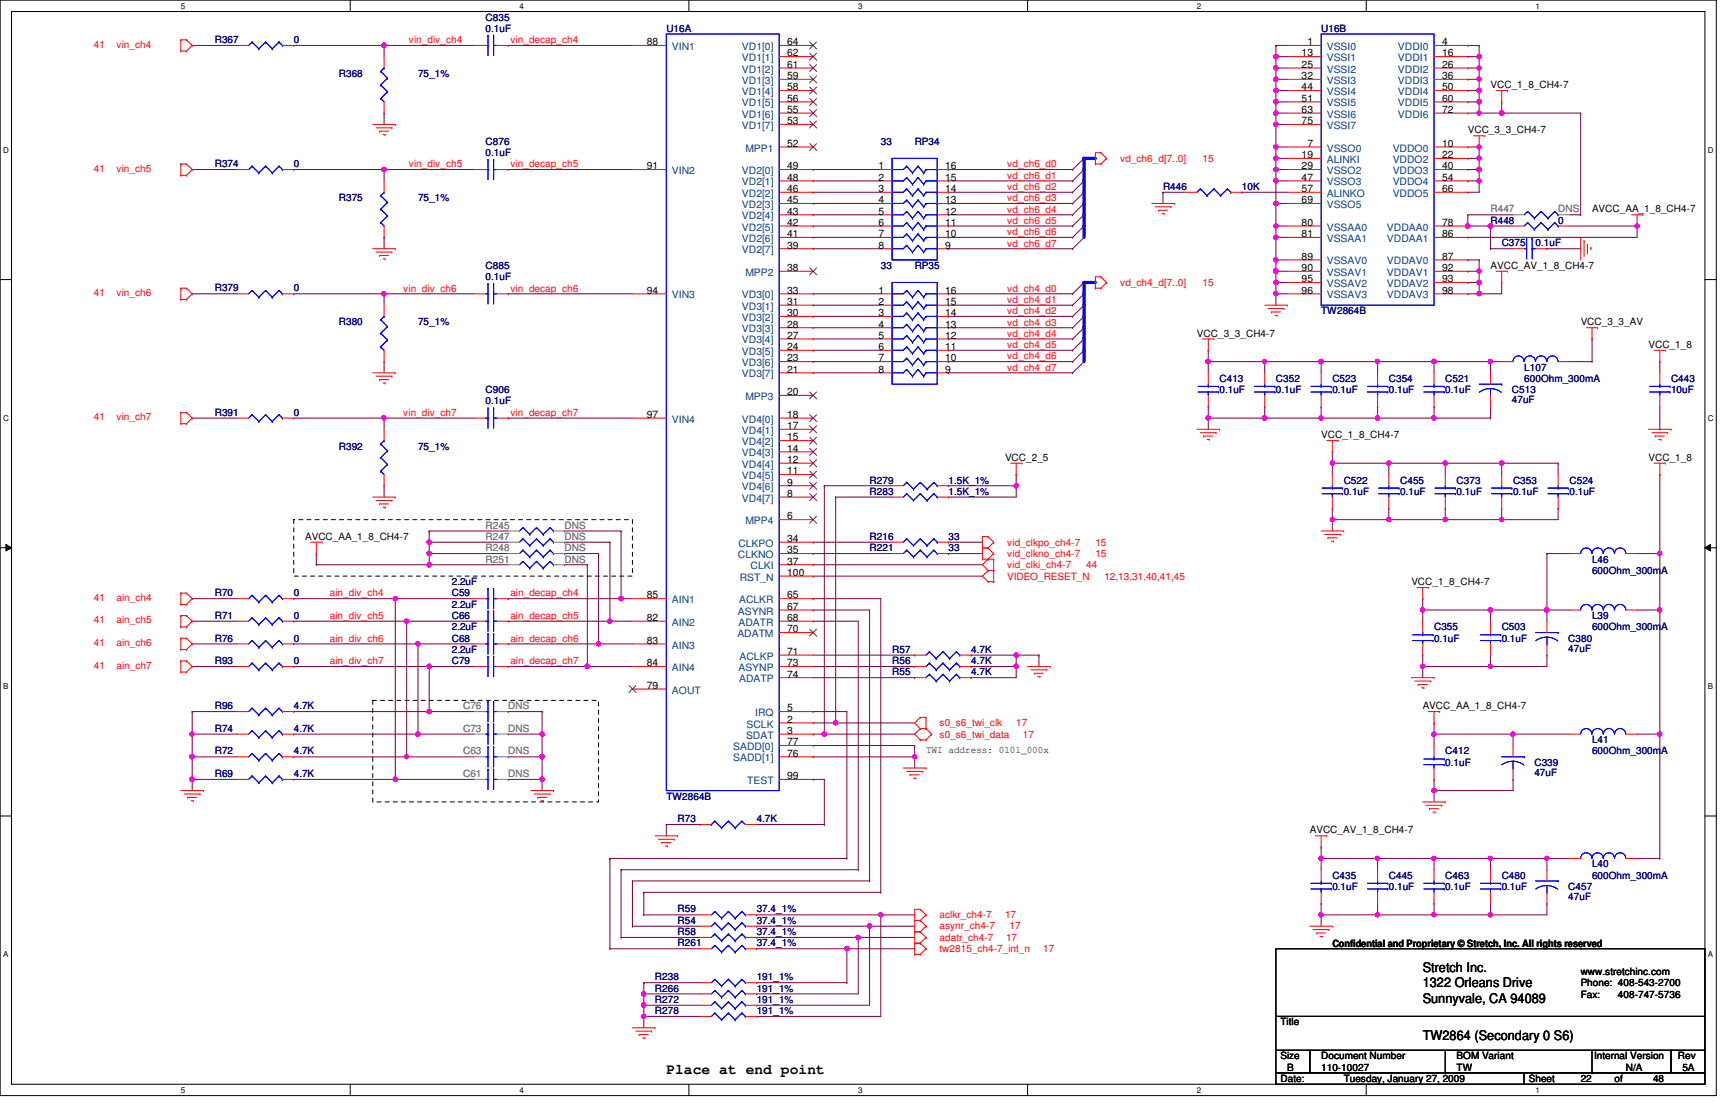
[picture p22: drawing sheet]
<svg xmlns="http://www.w3.org/2000/svg" width="432mm" height="279mm" viewBox="0 0 432 279" stroke-linecap="round" stroke-linejoin="round" font-family="sans-serif">
<defs><g id="words">
<text font-size="3.6" x="166.4" y="268.1">Place at end point</text>
<g font-size="3.3">
<text x="355.3" y="242.7">Stretch Inc.</text>
<text x="355.3" y="246.5">1322 Orleans Drive</text>
<text x="355.3" y="250.4">Sunnyvale, CA 94089</text>
<text x="355.3" y="259.6">TW2864 (Secondary 0 S6)</text>
</g>
<g font-size="2.5" fill="#000080">
<text x="121.3" y="5.1">C835</text>
<text x="53.6" y="10.8">R367</text>
<text x="73.4" y="10.8">0</text>
<text x="121.3" y="8">0.1uF</text>
<text x="166.4" y="8">U16A</text>
<text x="329.9" y="8">U16B</text>
<text x="84.6" y="19.2">R368</text>
<text x="104.4" y="19.2">75_1%</text>
<text x="53.6" y="41.8">R374</text>
<text x="73.4" y="41.8">0</text>
<text x="121.3" y="36.2">C876</text>
<text x="121.3" y="38.9">0.1uF</text>
<text x="220" y="36.2">33</text>
<text x="228.4" y="36.2">RP34</text>
<text x="290.4" y="47.4">R446</text>
<text x="310.2" y="47.4">10K</text>
<text x="84.6" y="50.2">R375</text>
<text x="104.4" y="50.2">75_1%</text>
<text x="372.2" y="55.9">R448</text>
<text x="389.1" y="55.9">0</text>
<text x="375" y="61.5">C375</text>
<text x="383.5" y="61.5">0.1uF</text>
<text x="121.3" y="67.1">C885</text>
<text x="121.3" y="70">0.1uF</text>
<text x="220" y="67.1">33</text>
<text x="228.4" y="67.1">RP35</text>
<text x="53.6" y="72.8">R379</text>
<text x="73.4" y="72.8">0</text>
<text x="84.6" y="81.2">R380</text>
<text x="104.4" y="81.2">75_1%</text>
<text x="329.9" y="78.4">TW2864B</text>
<text x="304.5" y="95.3">C413</text>
<text x="318.6" y="95.3">C352</text>
<text x="332.7" y="95.3">C523</text>
<text x="346.8" y="95.3">C354</text>
<text x="360.9" y="95.3">C521</text>
<text x="380.7" y="92.5">L107</text>
<text x="380.7" y="95.3">600Ohm_300mA</text>
<text x="417.3" y="95.3">C443</text>
<text x="121.3" y="98.2">C906</text>
<text x="121.3" y="101">0.1uF</text>
<text x="304.5" y="98.2">0.1uF</text>
<text x="318.6" y="98.2">0.1uF</text>
<text x="332.7" y="98.2">0.1uF</text>
<text x="346.8" y="98.2">0.1uF</text>
<text x="360.9" y="98.2">0.1uF</text>
<text x="377.6" y="98.2">C513</text>
<text x="377.6" y="100.7">47uF</text>
<text x="417.3" y="98.2">10uF</text>
<text x="53.6" y="103.8">R391</text>
<text x="73.4" y="103.8">0</text>
<text x="84.6" y="112.3">R392</text>
<text x="104.4" y="112.3">75_1%</text>
<text x="217.2" y="123.5">R283</text>
<text x="217.2" y="120.7">R279</text>
<text x="236.9" y="123.5">1.5K_1%</text>
<text x="236.9" y="120.7">1.5K_1%</text>
<text x="335.6" y="120.7">C522</text>
<text x="335.6" y="123.5">0.1uF</text>
<text x="349.7" y="120.7">C455</text>
<text x="349.7" y="123.5">0.1uF</text>
<text x="363.8" y="120.7">C373</text>
<text x="363.8" y="123.5">0.1uF</text>
<text x="377.9" y="120.7">C353</text>
<text x="377.9" y="123.5">0.1uF</text>
<text x="392" y="120.7">C524</text>
<text x="392" y="123.5">0.1uF</text>
<text x="217.2" y="134.8">R216</text>
<text x="217.2" y="137.6">R221</text>
<text x="236.9" y="134.8">33</text>
<text x="236.9" y="137.6">33</text>
<text x="397.6" y="140.5">L46</text>
<text x="397.6" y="143.3">600Ohm_300mA</text>
<text x="53.6" y="148.9">R70</text>
<text x="73.4" y="148.9">0</text>
<text x="112.8" y="148.9">C59</text>
<text x="112.8" y="146.1">2.2uF</text>
<text x="53.6" y="154.6">R71</text>
<text x="73.4" y="154.6">0</text>
<text x="112.8" y="154.6">C66</text>
<text x="112.8" y="151.7">2.2uF</text>
<text x="397.6" y="154.6">L39</text>
<text x="53.6" y="160.2">R76</text>
<text x="73.4" y="160.2">0</text>
<text x="112.8" y="160.2">C68</text>
<text x="112.8" y="157.4">2.2uF</text>
<text x="358.1" y="157.4">C355</text>
<text x="358.1" y="160.2">0.1uF</text>
<text x="375" y="157.4">C503</text>
<text x="375" y="160.2">0.1uF</text>
<text x="391.7" y="160.2">C380</text>
<text x="397.6" y="157.4">600Ohm_300mA</text>
<text x="53.6" y="165.8">R93</text>
<text x="73.4" y="165.8">0</text>
<text x="112.8" y="165.8">C79</text>
<text x="112.8" y="163">2.2uF</text>
<text x="222.8" y="163">R57</text>
<text x="222.8" y="165.8">R56</text>
<text x="242.5" y="163">4.7K</text>
<text x="242.5" y="165.8">4.7K</text>
<text x="391.7" y="162.7">47uF</text>
<text x="222.8" y="168.7">R55</text>
<text x="242.5" y="168.7">4.7K</text>
<text x="53.6" y="177.1">R96</text>
<text x="73.4" y="177.1">4.7K</text>
<text x="53.6" y="182.8">R74</text>
<text x="73.4" y="182.8">4.7K</text>
<text x="397.6" y="185.5">L41</text>
<text x="53.6" y="188.4">R72</text>
<text x="73.4" y="188.4">4.7K</text>
<text x="360.9" y="188.4">C412</text>
<text x="360.9" y="191.2">0.1uF</text>
<text x="383.2" y="191.2">C339</text>
<text x="397.6" y="188.4">600Ohm_300mA</text>
<text x="53.6" y="194">R69</text>
<text x="73.4" y="194">4.7K</text>
<text x="383.2" y="193.8">47uF</text>
<text x="166.4" y="199.6">TW2864B</text>
<text x="169.2" y="205.3">R73</text>
<text x="189" y="205.3">4.7K</text>
<text x="332.7" y="219.4">C435</text>
<text x="346.8" y="219.4">C445</text>
<text x="360.9" y="219.4">C463</text>
<text x="375" y="219.4">C480</text>
<text x="397.6" y="216.6">L40</text>
<text x="397.6" y="219.4">600Ohm_300mA</text>
<text x="169.2" y="227.8">R59</text>
<text x="189" y="227.8">37.4_1%</text>
<text x="332.7" y="222.2">0.1uF</text>
<text x="346.8" y="222.2">0.1uF</text>
<text x="360.9" y="222.2">0.1uF</text>
<text x="375" y="222.2">0.1uF</text>
<text x="391.7" y="222.2">C457</text>
<text x="391.7" y="224.7">47uF</text>
<text x="169.2" y="230.7">R54</text>
<text x="169.2" y="233.5">R58</text>
<text x="189" y="230.7">37.4_1%</text>
<text x="189" y="233.5">37.4_1%</text>
<text x="169.2" y="236.3">R261</text>
<text x="189" y="236.3">37.4_1%</text>
<text x="163.6" y="244.8">R238</text>
<text x="189" y="244.8">191_1%</text>
<text x="163.6" y="247.6">R266</text>
<text x="163.6" y="250.4">R272</text>
<text x="189" y="247.6">191_1%</text>
<text x="189" y="250.4">191_1%</text>
<text x="163.6" y="253.2">R278</text>
<text x="189" y="253.2">191_1%</text>
</g>
<g font-size="2.5" fill="#f00">
<text x="23.5" y="11.9">41</text>
<text x="29.1" y="11.9">vin_ch4</text>
<text x="102.1" y="10.8">vin_div_ch4</text>
<text x="127.5" y="10.8">vin_decap_ch4</text>
<text x="102.1" y="41.8">vin_div_ch5</text>
<text x="127.5" y="41.8">vin_decap_ch5</text>
<text x="251.5" y="41.8">vd_ch6_d0</text>
<text x="279.7" y="40.4">vd_ch6_d[7..0]</text>
<text x="300.3" y="40.4">15</text>
<text x="23.5" y="42.9">41</text>
<text x="29.1" y="42.9">vin_ch5</text>
<text x="251.5" y="44.6">vd_ch6_d1</text>
<text x="251.5" y="47.5">vd_ch6_d2</text>
<text x="251.5" y="50.2">vd_ch6_d3</text>
<text x="251.5" y="53.1">vd_ch6_d4</text>
<text x="251.5" y="55.9">vd_ch6_d5</text>
<text x="251.5" y="58.7">vd_ch6_d6</text>
<text x="251.5" y="61.6">vd_ch6_d7</text>
<text x="279.7" y="71.4">vd_ch4_d[7..0]</text>
<text x="300.3" y="71.4">15</text>
<text x="23.5" y="73.9">41</text>
<text x="29.1" y="73.9">vin_ch6</text>
<text x="100.7" y="72.8">vin_div_ch6</text>
<text x="127.5" y="72.8">vin_decap_ch6</text>
<text x="251.5" y="72.8">vd_ch4_d0</text>
<text x="251.5" y="75.6">vd_ch4_d1</text>
<text x="251.5" y="78.4">vd_ch4_d2</text>
<text x="251.5" y="81.3">vd_ch4_d3</text>
<text x="251.5" y="84.1">vd_ch4_d4</text>
<text x="251.5" y="86.9">vd_ch4_d5</text>
<text x="251.5" y="89.7">vd_ch4_d6</text>
<text x="251.5" y="92.5">vd_ch4_d7</text>
<text x="23.5" y="104.9">41</text>
<text x="29.1" y="104.9">vin_ch7</text>
<text x="100.7" y="103.8">vin_div_ch7</text>
<text x="127.5" y="103.8">vin_decap_ch7</text>
<text x="251.5" y="136.2">vid_clkpo_ch4-7</text>
<text x="273.6" y="136.2">15</text>
<text x="251.5" y="141.9">vid_clki_ch4-7</text>
<text x="251.5" y="139.1">vid_clkno_ch4-7</text>
<text x="271.3" y="141.9">44</text>
<text x="273.6" y="139.1">15</text>
<text x="82.4" y="148.9">ain_div_ch4</text>
<text x="127.5" y="148.9">ain_decap_ch4</text>
<text x="251.5" y="144.7">VIDEO_RESET_N</text>
<text x="275.8" y="144.7">12,13,31,40,41,45</text>
<text x="23.5" y="150">41</text>
<text x="23.5" y="155.7">41</text>
<text x="29.1" y="150">ain_ch4</text>
<text x="29.1" y="155.7">ain_ch5</text>
<text x="82.4" y="154.6">ain_div_ch5</text>
<text x="127.5" y="154.6">ain_decap_ch5</text>
<text x="23.5" y="161.3">41</text>
<text x="29.1" y="161.3">ain_ch6</text>
<text x="82.4" y="160.2">ain_div_ch6</text>
<text x="127.5" y="160.2">ain_decap_ch6</text>
<text x="23.5" y="167">41</text>
<text x="29.1" y="167">ain_ch7</text>
<text x="82.4" y="165.9">ain_div_ch7</text>
<text x="127.5" y="165.9">ain_decap_ch7</text>
<text x="234.7" y="184.1">s0_s6_twi_data</text>
<text x="234.7" y="181.4">s0_s6_twi_clk</text>
<text x="253.8" y="181.4">17</text>
<text x="255.5" y="184.1">17</text>
<text x="234.7" y="229.3">aclkr_ch4-7</text>
<text x="234.7" y="232.1">asynr_ch4-7</text>
<text x="251" y="229.3">17</text>
<text x="252.1" y="232.1">17</text>
<text x="234.7" y="234.9">adatr_ch4-7</text>
<text x="234.7" y="237.7">tw2815_ch4-7_int_n</text>
<text x="251.2" y="234.9">17</text>
<text x="260.6" y="237.7">17</text>
</g>
<g font-size="2.5">
<text x="161.5" y="11.3">88</text>
<text x="196.6" y="11.3">64</text>
<text x="326.5" y="11.3">1</text>
<text x="360.1" y="11.3">4</text>
<text x="196.6" y="14.1">62</text>
<text x="196.6" y="16.9">61</text>
<text x="325.1" y="14.1">13</text>
<text x="325.1" y="16.9">25</text>
<text x="360.1" y="14.1">16</text>
<text x="360.1" y="16.9">26</text>
<text x="196.6" y="19.8">59</text>
<text x="196.6" y="22.6">58</text>
<text x="325.1" y="19.8">32</text>
<text x="325.1" y="22.6">44</text>
<text x="360.1" y="19.8">36</text>
<text x="360.1" y="22.6">50</text>
<text x="372.2" y="22.1">VCC_1_8_CH4-7</text>
<text x="196.6" y="25.4">56</text>
<text x="196.6" y="28.2">55</text>
<text x="325.1" y="25.4">51</text>
<text x="325.1" y="28.2">63</text>
<text x="360.1" y="25.4">60</text>
<text x="360.1" y="28.2">72</text>
<text x="196.6" y="31">53</text>
<text x="325.1" y="31">75</text>
<text x="366.6" y="33.3">VCC_3_3_CH4-7</text>
<text x="196.6" y="36.7">52</text>
<text x="325.1" y="39.5">19</text>
<text x="326.5" y="36.7">7</text>
<text x="360.1" y="36.7">10</text>
<text x="360.1" y="39.5">22</text>
<text x="161.5" y="42.3">91</text>
<text x="196.6" y="42.3">49</text>
<text x="196.6" y="45.1">48</text>
<text x="196.6" y="48">46</text>
<text x="219.4" y="42.3">1</text>
<text x="219.4" y="45.1">2</text>
<text x="219.4" y="48">3</text>
<text x="236.1" y="48">14</text>
<text x="236.1" y="45.1">15</text>
<text x="236.1" y="42.3">16</text>
<text x="325.1" y="42.3">29</text>
<text x="325.1" y="45.1">47</text>
<text x="325.1" y="48">57</text>
<text x="360.1" y="42.3">40</text>
<text x="360.1" y="45.1">54</text>
<text x="360.1" y="48">66</text>
<text x="196.6" y="50.8">45</text>
<text x="196.6" y="53.6">43</text>
<text x="219.4" y="50.8">4</text>
<text x="219.4" y="53.6">5</text>
<text x="236.1" y="53.6">12</text>
<text x="236.1" y="50.8">13</text>
<text x="325.1" y="50.8">69</text>
<text x="397.6" y="53">AVCC_AA_1_8_CH4-7</text>
<text x="196.6" y="56.4">42</text>
<text x="196.6" y="59.2">41</text>
<text x="219.4" y="56.4">6</text>
<text x="219.4" y="59.2">7</text>
<text x="236.1" y="59.2">10</text>
<text x="236.1" y="56.4">11</text>
<text x="325.1" y="56.4">80</text>
<text x="325.1" y="59.2">81</text>
<text x="360.1" y="56.4">78</text>
<text x="360.1" y="59.2">86</text>
<text x="196.6" y="62.1">39</text>
<text x="219.4" y="62.1">8</text>
<text x="236.1" y="62.1">9</text>
<text x="325.1" y="64.9">89</text>
<text x="360.1" y="64.9">87</text>
<text x="196.6" y="67.7">38</text>
<text x="325.1" y="67.7">90</text>
<text x="325.1" y="70.5">95</text>
<text x="360.1" y="67.7">92</text>
<text x="360.1" y="70.5">93</text>
<text x="372.2" y="67.1">AVCC_AV_1_8_CH4-7</text>
<text x="161.5" y="73.3">94</text>
<text x="196.6" y="73.3">33</text>
<text x="196.6" y="76.2">31</text>
<text x="219.4" y="73.3">1</text>
<text x="219.4" y="76.2">2</text>
<text x="236.1" y="76.2">15</text>
<text x="236.1" y="73.3">16</text>
<text x="325.1" y="73.3">96</text>
<text x="360.1" y="73.3">98</text>
<text x="196.6" y="79">30</text>
<text x="196.6" y="81.8">28</text>
<text x="219.4" y="79">3</text>
<text x="219.4" y="81.8">4</text>
<text x="236.1" y="81.8">13</text>
<text x="236.1" y="79">14</text>
<text x="394.8" y="81.2">VCC_3_3_AV</text>
<text x="196.6" y="84.6">27</text>
<text x="196.6" y="87.4">24</text>
<text x="219.4" y="84.6">5</text>
<text x="219.4" y="87.4">6</text>
<text x="236.1" y="87.4">11</text>
<text x="236.1" y="84.6">12</text>
<text x="298.9" y="84.1">VCC_3_3_CH4-7</text>
<text x="411.7" y="86.9">VCC_1_8</text>
<text x="196.6" y="90.3">23</text>
<text x="196.6" y="93">21</text>
<text x="219.4" y="90.3">7</text>
<text x="219.4" y="93">8</text>
<text x="236.1" y="93">9</text>
<text x="236.1" y="90.3">10</text>
<text x="196.6" y="98.7">20</text>
<text x="161.5" y="104.4">97</text>
<text x="196.6" y="104.4">18</text>
<text x="196.6" y="107.1">17</text>
<text x="196.6" y="110">15</text>
<text x="196.6" y="112.8">14</text>
<text x="329.9" y="109.4">VCC_1_8_CH4-7</text>
<text x="196.6" y="115.6">12</text>
<text x="196.6" y="118.4">11</text>
<text x="251" y="115.1">VCC_2_5</text>
<text x="411.7" y="115.1">VCC_1_8</text>
<text x="196.6" y="121.2">9</text>
<text x="196.6" y="124.1">8</text>
<text x="196.6" y="129.7">6</text>
<text x="76.2" y="134.8">AVCC_AA_1_8_CH4-7</text>
<text x="196.6" y="135.3">34</text>
<text x="196.6" y="138.2">35</text>
<text x="196.6" y="143.8">100</text>
<text x="196.6" y="141">37</text>
<text x="161.5" y="149.4">85</text>
<text x="196.6" y="149.4">65</text>
<text x="352.5" y="146.1">VCC_1_8_CH4-7</text>
<text x="161.5" y="155.1">82</text>
<text x="196.6" y="152.3">67</text>
<text x="196.6" y="155.1">68</text>
<text x="161.5" y="160.7">83</text>
<text x="196.6" y="157.9">70</text>
<text x="161.5" y="166.4">84</text>
<text x="196.6" y="163.5">71</text>
<text x="196.6" y="166.4">73</text>
<text x="161.5" y="172">79</text>
<text x="196.6" y="169.2">74</text>
<text x="196.6" y="177.6">5</text>
<text x="355.3" y="177.1">AVCC_AA_1_8_CH4-7</text>
<text x="196.6" y="180.5">2</text>
<text x="196.6" y="183.3">3</text>
<text x="196.6" y="186.1">77</text>
<text x="196.6" y="188.9">76</text>
<text x="231.3" y="188.1">TWI address: 0101_000x</text>
<text x="196.6" y="194.6">99</text>
<text x="327.1" y="208.1">AVCC_AV_1_8_CH4-7</text>
<text x="332.7" y="236.4">Confidential and Proprietary © Stretch, Inc. All rights reserved</text>
<text x="394.8" y="243.4">www.stretchinc.com</text>
<text x="394.8" y="246.3">Phone: 408-543-2700</text>
<text x="394.8" y="249.2">Fax:</text>
<text x="404.1" y="249.2">408-747-5736</text>
<text x="319.8" y="256">Title</text>
<text x="319.8" y="264.5">Size</text>
<text x="321.5" y="267.3">B</text>
<text x="329.9" y="264.5">Document Number</text>
<text x="329.9" y="267.3">110-10027</text>
<text x="363.8" y="264.5">BOM Variant</text>
<text x="363.8" y="267.3">TW</text>
<text x="398.1" y="264.5">Internal Version</text>
<text x="406.1" y="267.3">N/A</text>
<text x="419" y="264.5">Rev</text>
<text x="420.2" y="267.3">5A</text>
<text x="319.8" y="270.1">Date:</text>
<text x="335.6" y="270.1">Tuesday, January 27, 2009</text>
<text x="381.8" y="270.1">Sheet</text>
<text x="394.8" y="270.1">22</text>
<text x="403.2" y="270.1">of</text>
<text x="412.8" y="270.1">48</text>
</g>
<g font-size="2.5" fill="#004080">
<text x="167.8" y="12.5">VIN1</text>
<text x="185.3" y="12.5">VD1[0]</text>
<text x="185.3" y="15.3">VD1[1]</text>
<text x="331.3" y="12.5">VSSI0</text>
<text x="331.3" y="15.3">VSSI1</text>
<text x="349.1" y="12.5">VDDI0</text>
<text x="349.1" y="15.3">VDDI1</text>
<text x="185.3" y="18.1">VD1[2]</text>
<text x="185.3" y="21">VD1[3]</text>
<text x="185.3" y="23.7">VD1[4]</text>
<text x="331.3" y="18.1">VSSI2</text>
<text x="331.3" y="21">VSSI3</text>
<text x="331.3" y="23.7">VSSI4</text>
<text x="349.1" y="18.1">VDDI2</text>
<text x="349.1" y="21">VDDI3</text>
<text x="349.1" y="23.7">VDDI4</text>
<text x="185.3" y="26.6">VD1[5]</text>
<text x="185.3" y="29.4">VD1[6]</text>
<text x="331.3" y="26.6">VSSI5</text>
<text x="331.3" y="29.4">VSSI6</text>
<text x="349.1" y="26.6">VDDI5</text>
<text x="349.1" y="29.4">VDDI6</text>
<text x="185.3" y="32.2">VD1[7]</text>
<text x="331.3" y="32.2">VSSI7</text>
<text x="186.1" y="37.8">MPP1</text>
<text x="331.3" y="37.8">VSSO0</text>
<text x="331.3" y="40.7">ALINKI</text>
<text x="347.8" y="37.8">VDDO0</text>
<text x="347.8" y="40.7">VDDO2</text>
<text x="167.8" y="43.5">VIN2</text>
<text x="185.3" y="43.5">VD2[0]</text>
<text x="185.3" y="46.3">VD2[1]</text>
<text x="331.3" y="43.5">VSSO2</text>
<text x="331.3" y="46.3">VSSO3</text>
<text x="347.8" y="43.5">VDDO3</text>
<text x="347.8" y="46.3">VDDO4</text>
<text x="185.3" y="49.1">VD2[2]</text>
<text x="185.3" y="51.9">VD2[3]</text>
<text x="331.3" y="49.1">ALINKO</text>
<text x="331.3" y="51.9">VSSO5</text>
<text x="347.8" y="49.1">VDDO5</text>
<text x="185.3" y="54.8">VD2[4]</text>
<text x="185.3" y="57.6">VD2[5]</text>
<text x="331.3" y="57.6">VSSAA0</text>
<text x="346.4" y="57.6">VDDAA0</text>
<text x="185.3" y="60.4">VD2[6]</text>
<text x="185.3" y="63.2">VD2[7]</text>
<text x="331.3" y="60.4">VSSAA1</text>
<text x="346.4" y="60.4">VDDAA1</text>
<text x="186.1" y="68.9">MPP2</text>
<text x="331.3" y="66">VSSAV0</text>
<text x="331.3" y="68.9">VSSAV1</text>
<text x="331.3" y="71.7">VSSAV2</text>
<text x="346.4" y="66">VDDAV0</text>
<text x="346.4" y="68.9">VDDAV1</text>
<text x="346.4" y="71.7">VDDAV2</text>
<text x="167.8" y="74.5">VIN3</text>
<text x="185.3" y="74.5">VD3[0]</text>
<text x="185.3" y="77.3">VD3[1]</text>
<text x="331.3" y="74.5">VSSAV3</text>
<text x="346.4" y="74.5">VDDAV3</text>
<text x="185.3" y="80.1">VD3[2]</text>
<text x="185.3" y="83">VD3[3]</text>
<text x="185.3" y="85.8">VD3[4]</text>
<text x="185.3" y="88.6">VD3[5]</text>
<text x="185.3" y="91.4">VD3[6]</text>
<text x="185.3" y="94.2">VD3[7]</text>
<text x="186.1" y="99.9">MPP3</text>
<text x="167.8" y="105.5">VIN4</text>
<text x="185.3" y="105.5">VD4[0]</text>
<text x="185.3" y="108.3">VD4[1]</text>
<text x="185.3" y="111.2">VD4[2]</text>
<text x="185.3" y="114">VD4[3]</text>
<text x="185.3" y="116.8">VD4[4]</text>
<text x="185.3" y="119.6">VD4[5]</text>
<text x="185.3" y="122.4">VD4[6]</text>
<text x="185.3" y="125.3">VD4[7]</text>
<text x="186.1" y="130.9">MPP4</text>
<text x="184.4" y="136.5">CLKPO</text>
<text x="184.3" y="139.4">CLKNO</text>
<text x="187.5" y="142.2">CLKI</text>
<text x="184.7" y="145">RST_N</text>
<text x="167.8" y="150.6">AIN1</text>
<text x="184.3" y="153.5">ASYNR</text>
<text x="184.6" y="150.6">ACLKR</text>
<text x="167.8" y="156.3">AIN2</text>
<text x="167.8" y="161.9">AIN3</text>
<text x="184.1" y="159.1">ADATM</text>
<text x="184.4" y="156.3">ADATR</text>
<text x="167.8" y="167.6">AIN4</text>
<text x="184.4" y="167.6">ASYNP</text>
<text x="184.7" y="164.7">ACLKP</text>
<text x="167.8" y="173.2">AOUT</text>
<text x="184.6" y="170.3">ADATP</text>
<text x="188.6" y="178.8">IRQ</text>
<text x="186.3" y="184.4">SDAT</text>
<text x="186.4" y="181.7">SCLK</text>
<text x="183.1" y="187.3">SADD[0]</text>
<text x="183.1" y="190.1">SADD[1]</text>
<text x="186.6" y="195.7">TEST</text>
</g>
<g font-size="2.5" fill="#808080">
<text x="372.2" y="53">R447</text>
<text x="389.1" y="53">DNS</text>
<text x="121.3" y="132">R245</text>
<text x="141" y="132">DNS</text>
<text x="121.3" y="134.8">R247</text>
<text x="121.3" y="137.6">R248</text>
<text x="141" y="134.8">DNS</text>
<text x="141" y="137.6">DNS</text>
<text x="121.3" y="140.5">R251</text>
<text x="141" y="140.5">DNS</text>
<text x="115.7" y="177.1">C76</text>
<text x="126.9" y="177.1">DNS</text>
<text x="115.7" y="182.8">C73</text>
<text x="126.9" y="182.8">DNS</text>
<text x="115.7" y="188.4">C63</text>
<text x="126.9" y="188.4">DNS</text>
<text x="115.7" y="194">C61</text>
<text x="126.9" y="194">DNS</text>
</g>
<g font-size="2">
<text x="45.2" y="2.2">5</text>
<text x="129.8" y="2.2">4</text>
<text x="214.3" y="2.2">3</text>
<text x="298.9" y="2.2">2</text>
<text x="383.5" y="2.2">1</text>
<text x=".8" y="38.1">D</text>
<text x="426.5" y="38.1">D</text>
<text x=".8" y="105.1">C</text>
<text x="426.5" y="105.1">C</text>
<text x=".8" y="172">B</text>
<text x="426.5" y="172">B</text>
<text x=".8" y="239">A</text>
<text x="426.5" y="239">A</text>
<text x="45.2" y="272.9">5</text>
<text x="129.8" y="272.9">4</text>
<text x="214.3" y="272.9">3</text>
<text x="298.9" y="272.9">2</text>
<text x="383.5" y="272.9">1</text>
</g>
</g></defs>
<path d="M0 0h428.6v273.6h-428.6zM2.9 2.9h422.9v267.8h-422.9z" fill="none" stroke="#000" stroke-width=".25"/>
<g fill="#fff">
<path d="M45.2 .4h1.1v2.2h-1.1z"/>
<path d="M45.2 271.1h1.1v2.2h-1.1z"/>
</g>
<path d="M87.5 0v2.9M87.5 270.7v2.9" fill="none" stroke="#000" stroke-width=".25"/>
<g fill="#fff">
<path d="M129.8 .4h1.1v2.2h-1.1z"/>
<path d="M129.8 271.1h1.1v2.2h-1.1z"/>
</g>
<path d="M172 0v2.9M172 270.7v2.9" fill="none" stroke="#000" stroke-width=".25"/>
<g fill="#fff">
<path d="M214.3 .4h1.1v2.2h-1.1z"/>
<path d="M214.3 271.1h1.1v2.2h-1.1z"/>
</g>
<path d="M256.6 0v2.9M256.6 270.7v2.9" fill="none" stroke="#000" stroke-width=".25"/>
<g fill="#fff">
<path d="M298.9 .4h1.1v2.2h-1.1z"/>
<path d="M298.9 271.1h1.1v2.2h-1.1z"/>
</g>
<path d="M341.2 0v2.9M341.2 270.7v2.9" fill="none" stroke="#000" stroke-width=".25"/>
<g fill="#fff">
<path d="M383.5 .4h1.1v2.2h-1.1z"/>
<path d="M383.5 271.1h1.1v2.2h-1.1z"/>
<path d="M.8 36.3h1.4v2.3h-1.4z"/>
<path d="M426.5 36.3h1.4v2.3h-1.4z"/>
<path d="M.8 103.3h1.4v2.2h-1.4z"/>
<path d="M426.5 103.3h1.4v2.2h-1.4z"/>
</g>
<path d="M0 69.8h2.9M425.8 69.8h2.8" fill="none" stroke="#000" stroke-width=".25"/>
<g fill="#fff">
<path d="M.8 170.2h1.3v2.3h-1.3z"/>
<path d="M426.5 170.2h1.3v2.3h-1.3z"/>
</g>
<path d="M0 136.8h2.9M1.5 135.9l1.4 .9-1.4 .8zM425.8 136.8l1.4-.9v1.7zM425.8 136.8h2.8" fill="none" stroke="#000" stroke-width=".25"/>
<path d="M1.5 135.9l1.4 .9-1.4 .8zM425.8 136.8l1.4-.9v1.7z" fill="#000"/>
<g fill="#fff">
<path d="M.8 237.2h1.3v2.2h-1.3z"/>
<path d="M426.5 237.2h1.3v2.2h-1.3z"/>
</g>
<path d="M0 203.8h2.9M425.8 203.8h2.8" fill="none" stroke="#000" stroke-width=".25"/>
<path d="M95.9 11.3h.1M95.9 11.3h22.6M95.9 11.3v2.8M126.9 11.3h.1M126.9 11.3h31M126.9 42.3h.1M126.9 42.3h31M126.9 73.4h.1M126.9 73.4h31M126.9 104.4h.1M126.9 104.4h31" fill="none" stroke="#800040" stroke-width=".25"/>
<circle cx="95.9" cy="11.3" r=".56" fill="#f0f"/>
<circle cx="95.9" cy="11.3" r=".56" fill="none" stroke="#f0f" stroke-width=".25"/>
<path d="M48 11.3h.1M48 11.3h11.3M73.4 11.3h.1M73.4 11.3h22.5M95.9 28.2h.1M95.9 28.2v2.9M95.9 42.3h.1M95.9 42.3v2.9M95.9 42.3h22.6" fill="none" stroke="#800040" stroke-width=".25"/>
<circle cx="95.9" cy="42.3" r=".56" fill="#f0f"/>
<circle cx="95.9" cy="42.3" r=".56" fill="none" stroke="#f0f" stroke-width=".25"/>
<path d="M48 42.3h.1M48 42.3h11.3M73.4 42.3h.1M73.4 42.3h22.5M95.9 59.3h.1M95.9 59.3v2.8M95.9 73.4h.1M95.9 73.4v2.8M95.9 73.4h22.6" fill="none" stroke="#800040" stroke-width=".25"/>
<circle cx="95.9" cy="73.3" r=".55" fill="#f0f"/>
<circle cx="95.9" cy="73.3" r=".55" fill="none" stroke="#f0f" stroke-width=".25"/>
<path d="M48 73.4h.1M48 73.4h11.3M73.4 73.4h.1M73.4 73.4h22.5M95.9 90.3h.1M95.9 90.3v2.8M95.9 104.4h.1M95.9 104.4v2.8M95.9 104.4h22.6" fill="none" stroke="#800040" stroke-width=".25"/>
<circle cx="95.9" cy="104.3" r=".56" fill="#f0f"/>
<circle cx="95.9" cy="104.3" r=".56" fill="none" stroke="#f0f" stroke-width=".25"/>
<path d="M48 104.4h.1M48 104.4h11.3M73.4 104.4h.1M73.4 104.4h22.5M95.9 121.3h.1M95.9 121.3v2.8M155.1 149.5h.1M155.1 149.5h2.8" fill="none" stroke="#800040" stroke-width=".25"/>
<circle cx="155.1" cy="149.5" r=".56" fill="#f0f"/>
<circle cx="155.1" cy="149.5" r=".56" fill="none" stroke="#f0f" stroke-width=".25"/>
<g fill="none" stroke="#800040" stroke-width=".25">
<path d="M141 132.6h.1M141 135.4h.1M141 132.6h14.1M141 135.4h11.3M152.3 135.4h.1M152.3 135.4v19.7M155.1 132.6h.1M155.1 132.6v16.9h-28.2M48 149.5h.1M48 149.5h11.3M73.4 149.5h.1M73.4 149.5h25.3"/>
<path d="M126.9 149.5h.1M152.3 155.1h.1M152.3 155.1h5.6"/>
</g>
<circle cx="152.3" cy="155.1" r=".56" fill="#f0f"/>
<circle cx="152.3" cy="155.1" r=".56" fill="none" stroke="#f0f" stroke-width=".25"/>
<path d="M149.5 138.2h.1M149.5 138.2v22.6M149.5 160.8h.1M149.5 160.8h8.4" fill="none" stroke="#800040" stroke-width=".25"/>
<circle cx="149.5" cy="160.7" r=".56" fill="#f0f"/>
<circle cx="149.5" cy="160.7" r=".56" fill="none" stroke="#f0f" stroke-width=".25"/>
<path d="M141 138.2h.1M141 138.2h8.5M141 141h.1M141 141h5.7M146.7 141h.1M146.7 141v25.4M146.7 166.4h.1M146.7 166.4h11.2" fill="none" stroke="#800040" stroke-width=".25"/>
<circle cx="146.6" cy="166.4" r=".56" fill="#f0f"/>
<circle cx="146.6" cy="166.4" r=".56" fill="none" stroke="#f0f" stroke-width=".25"/>
<path d="M107.2 132.6h.1M107.2 135.4h.1M107.2 138.2h.1M107.2 132.6h19.7M107.2 132.6v2.8M107.2 138.2v2.8M107.2 135.4h19.7" fill="none" stroke="#800040" stroke-width=".25"/>
<circle cx="107.2" cy="138.2" r=".56" fill="#f0f"/>
<circle cx="107.2" cy="138.2" r=".56" fill="none" stroke="#f0f" stroke-width=".25"/>
<path d="M107.2 138.2h.1M107.2 138.2h19.7M107.2 141h.1M107.2 141h19.7" fill="none" stroke="#800040" stroke-width=".25"/>
<circle cx="107.2" cy="141" r=".56" fill="#f0f"/>
<circle cx="107.2" cy="141" r=".56" fill="none" stroke="#f0f" stroke-width=".25"/>
<path d="M79 138.2h.1M79 138.2v2.8M107.2 135.4h.1M107.2 135.4v2.8M79 141h.1M79 141h28.2M98.7 149.5h.1M98.7 149.5h19.8M126.9 160.8h.1M126.9 166.4h.1M126.9 160.8h22.6M126.9 166.4h19.8" fill="none" stroke="#800040" stroke-width=".25"/>
<circle cx="107.2" cy="135.4" r=".56" fill="#f0f"/>
<circle cx="107.2" cy="135.4" r=".56" fill="none" stroke="#f0f" stroke-width=".25"/>
<path d="M126.9 155.1h.1M126.9 155.1h25.4M107.2 177.7h.1M107.2 177.7h11.3" fill="none" stroke="#800040" stroke-width=".25"/>
<circle cx="107.2" cy="177.7" r=".56" fill="#f0f"/>
<circle cx="107.2" cy="177.7" r=".56" fill="none" stroke="#f0f" stroke-width=".25"/>
<path d="M107.2 166.4h.1M107.2 166.4v11.3M107.2 166.4h11.3M104.4 183.3h.1M104.4 183.3h14.1" fill="none" stroke="#800040" stroke-width=".25"/>
<circle cx="107.2" cy="166.4" r=".56" fill="#f0f"/>
<circle cx="107.2" cy="166.4" r=".56" fill="none" stroke="#f0f" stroke-width=".25"/>
<path d="M104.4 160.8h.1M104.4 160.8v22.5" fill="none" stroke="#800040" stroke-width=".25"/>
<circle cx="104.3" cy="183.3" r=".56" fill="#f0f"/>
<circle cx="104.3" cy="183.3" r=".56" fill="none" stroke="#f0f" stroke-width=".25"/>
<circle cx="104.3" cy="160.7" r=".56" fill="#f0f"/>
<circle cx="104.3" cy="160.7" r=".56" fill="none" stroke="#f0f" stroke-width=".25"/>
<path d="M101.6 155.1h.1M101.6 155.1v33.9M104.4 160.8h.1M104.4 160.8h14.1M101.6 189h.1M101.6 189h16.9" fill="none" stroke="#800040" stroke-width=".25"/>
<circle cx="101.5" cy="188.9" r=".55" fill="#f0f"/>
<circle cx="101.5" cy="188.9" r=".55" fill="none" stroke="#f0f" stroke-width=".25"/>
<circle cx="101.5" cy="155.1" r=".55" fill="#f0f"/>
<circle cx="101.5" cy="155.1" r=".55" fill="none" stroke="#f0f" stroke-width=".25"/>
<path d="M98.7 149.5h.1M98.7 149.5v45.1M101.6 155.1h.1M101.6 155.1h16.9M98.7 194.6h.1M98.7 194.6h19.8" fill="none" stroke="#800040" stroke-width=".25"/>
<circle cx="98.7" cy="194.6" r=".56" fill="#f0f"/>
<circle cx="98.7" cy="194.6" r=".56" fill="none" stroke="#f0f" stroke-width=".25"/>
<circle cx="98.7" cy="149.5" r=".56" fill="#f0f"/>
<circle cx="98.7" cy="149.5" r=".56" fill="none" stroke="#f0f" stroke-width=".25"/>
<path d="M126.9 177.7h.1M126.9 177.7h8.5M73.4 183.3h.1M73.4 189h.1M73.4 194.6h.1M73.4 183.3h31M73.4 189h28.2M73.4 194.6h25.3M135.4 183.3h.1M135.4 183.3v5.7" fill="none" stroke="#800040" stroke-width=".25"/>
<circle cx="135.4" cy="183.3" r=".56" fill="#f0f"/>
<circle cx="135.4" cy="183.3" r=".56" fill="none" stroke="#f0f" stroke-width=".25"/>
<path d="M126.9 183.3h.1M126.9 189h.1M126.9 183.3h8.5M126.9 189h8.5M135.4 194.6h.1M135.4 194.6v2.8" fill="none" stroke="#800040" stroke-width=".25"/>
<circle cx="135.4" cy="194.6" r=".56" fill="#f0f"/>
<circle cx="135.4" cy="194.6" r=".56" fill="none" stroke="#f0f" stroke-width=".25"/>
<path d="M48 177.7h.1M48 177.7h11.3M48 177.7v11.3M48 183.3h.1M48 183.3h11.3M126.9 194.6h.1M126.9 194.6h8.5" fill="none" stroke="#800040" stroke-width=".25"/>
<circle cx="48" cy="183.3" r=".56" fill="#f0f"/>
<circle cx="48" cy="183.3" r=".56" fill="none" stroke="#f0f" stroke-width=".25"/>
<path d="M48 189h.1M48 194.6h.1M48 189h11.3M48 194.6v2.8M48 194.6h11.3" fill="none" stroke="#800040" stroke-width=".25"/>
<circle cx="48" cy="194.6" r=".56" fill="#f0f"/>
<circle cx="48" cy="194.6" r=".56" fill="none" stroke="#f0f" stroke-width=".25"/>
<g fill="none" stroke="#800040" stroke-width=".25">
<path d="M48 155.1h.1M48 155.1h11.3M73.4 155.1h.1M73.4 155.1h28.2M48 160.8h.1M48 166.4h.1M48 160.8h11.3M48 166.4h11.3M73.4 160.8h.1M73.4 160.8h31M135.4 177.7h.1M135.4 177.7v5.6"/>
<path d="M135.4 189h.1M135.4 189v5.6"/>
</g>
<circle cx="135.4" cy="188.9" r=".56" fill="#f0f"/>
<circle cx="135.4" cy="188.9" r=".56" fill="none" stroke="#f0f" stroke-width=".25"/>
<path d="M48 189h.1M48 189v5.6" fill="none" stroke="#800040" stroke-width=".25"/>
<circle cx="48" cy="188.9" r=".56" fill="#f0f"/>
<circle cx="48" cy="188.9" r=".56" fill="none" stroke="#f0f" stroke-width=".25"/>
<path d="M73.4 166.4h.1M73.4 177.7h.1M73.4 166.4h33.8M73.4 177.7h33.8M203.1 189h.1M203.1 189h25.3" fill="none" stroke="#800040" stroke-width=".25"/>
<circle cx="228.4" cy="188.9" r=".55" fill="#f0f"/>
<circle cx="228.4" cy="188.9" r=".55" fill="none" stroke="#f0f" stroke-width=".25"/>
<path d="M318.6 11.3h.1M318.6 14.1h.1M318.6 11.3h2.9M318.6 11.3v5.7M318.6 14.1h2.9" fill="none" stroke="#800040" stroke-width=".25"/>
<circle cx="318.6" cy="14.1" r=".56" fill="#f0f"/>
<circle cx="318.6" cy="14.1" r=".56" fill="none" stroke="#f0f" stroke-width=".25"/>
<path d="M318.6 17h.1M318.6 17h2.9M318.6 17v2.8" fill="none" stroke="#800040" stroke-width=".25"/>
<circle cx="318.6" cy="16.9" r=".55" fill="#f0f"/>
<circle cx="318.6" cy="16.9" r=".55" fill="none" stroke="#f0f" stroke-width=".25"/>
<path d="M318.6 19.8h.1M318.6 19.8h2.9M318.6 19.8v2.8" fill="none" stroke="#800040" stroke-width=".25"/>
<circle cx="318.6" cy="19.8" r=".56" fill="#f0f"/>
<circle cx="318.6" cy="19.8" r=".56" fill="none" stroke="#f0f" stroke-width=".25"/>
<path d="M318.6 22.6h.1M318.6 22.6h2.9M318.6 22.6v2.8" fill="none" stroke="#800040" stroke-width=".25"/>
<circle cx="318.6" cy="22.6" r=".56" fill="#f0f"/>
<circle cx="318.6" cy="22.6" r=".56" fill="none" stroke="#f0f" stroke-width=".25"/>
<path d="M318.6 25.4h.1M318.6 25.4h2.9M318.6 25.4v2.8" fill="none" stroke="#800040" stroke-width=".25"/>
<circle cx="318.6" cy="25.4" r=".56" fill="#f0f"/>
<circle cx="318.6" cy="25.4" r=".56" fill="none" stroke="#f0f" stroke-width=".25"/>
<path d="M318.6 28.2h.1M318.6 28.2h2.9M318.6 28.2v2.9" fill="none" stroke="#800040" stroke-width=".25"/>
<circle cx="318.6" cy="28.2" r=".56" fill="#f0f"/>
<circle cx="318.6" cy="28.2" r=".56" fill="none" stroke="#f0f" stroke-width=".25"/>
<path d="M318.6 31.1h.1M318.6 31.1h2.9M318.6 31.1v5.6" fill="none" stroke="#800040" stroke-width=".25"/>
<circle cx="318.6" cy="31" r=".55" fill="#f0f"/>
<circle cx="318.6" cy="31" r=".55" fill="none" stroke="#f0f" stroke-width=".25"/>
<path d="M318.6 36.7h.1M318.6 36.7h2.9M318.6 36.7v2.8" fill="none" stroke="#800040" stroke-width=".25"/>
<circle cx="318.6" cy="36.7" r=".56" fill="#f0f"/>
<circle cx="318.6" cy="36.7" r=".56" fill="none" stroke="#f0f" stroke-width=".25"/>
<path d="M318.6 39.5h.1M318.6 39.5h2.9M318.6 39.5v2.8" fill="none" stroke="#800040" stroke-width=".25"/>
<circle cx="318.6" cy="39.5" r=".56" fill="#f0f"/>
<circle cx="318.6" cy="39.5" r=".56" fill="none" stroke="#f0f" stroke-width=".25"/>
<path d="M318.6 42.3h.1M318.6 45.2h.1M318.6 42.3h2.9M318.6 45.2v5.6" fill="none" stroke="#800040" stroke-width=".25"/>
<circle cx="318.6" cy="45.1" r=".55" fill="#f0f"/>
<circle cx="318.6" cy="45.1" r=".55" fill="none" stroke="#f0f" stroke-width=".25"/>
<path d="M318.6 45.2h.1M318.6 50.8h.1M318.6 56.4h.1M318.6 45.2h2.9M318.6 50.8h2.9M318.6 56.4h2.9" fill="none" stroke="#800040" stroke-width=".25"/>
<circle cx="318.6" cy="56.4" r=".56" fill="#f0f"/>
<circle cx="318.6" cy="56.4" r=".56" fill="none" stroke="#f0f" stroke-width=".25"/>
<path d="M318.6 59.3h.1M318.6 59.3v5.6" fill="none" stroke="#800040" stroke-width=".25"/>
<circle cx="318.6" cy="59.2" r=".55" fill="#f0f"/>
<circle cx="318.6" cy="59.2" r=".55" fill="none" stroke="#f0f" stroke-width=".25"/>
<path d="M318.6 59.3h.1M318.6 59.3h2.9M318.6 64.9h.1M318.6 64.9h2.9" fill="none" stroke="#800040" stroke-width=".25"/>
<circle cx="318.6" cy="64.9" r=".56" fill="#f0f"/>
<circle cx="318.6" cy="64.9" r=".56" fill="none" stroke="#f0f" stroke-width=".25"/>
<path d="M318.6 64.9h.1M318.6 67.7h.1M318.6 64.9v2.8M318.6 67.7h2.9" fill="none" stroke="#800040" stroke-width=".25"/>
<circle cx="318.6" cy="67.7" r=".56" fill="#f0f"/>
<circle cx="318.6" cy="67.7" r=".56" fill="none" stroke="#f0f" stroke-width=".25"/>
<path d="M318.6 70.5h.1M318.6 70.5v2.9" fill="none" stroke="#800040" stroke-width=".25"/>
<circle cx="318.6" cy="73.3" r=".55" fill="#f0f"/>
<circle cx="318.6" cy="73.3" r=".55" fill="none" stroke="#f0f" stroke-width=".25"/>
<path d="M318.6 70.5h.1M318.6 70.5h2.9" fill="none" stroke="#800040" stroke-width=".25"/>
<circle cx="318.6" cy="70.5" r=".56" fill="#f0f"/>
<circle cx="318.6" cy="70.5" r=".56" fill="none" stroke="#f0f" stroke-width=".25"/>
<path d="M366.6 14.1h.1M369.4 11.3h.1M369.4 11.3v2.8h-2.8M318.6 73.4h.1M318.6 73.4h2.9" fill="none" stroke="#800040" stroke-width=".25"/>
<circle cx="369.4" cy="14.1" r=".55" fill="#f0f"/>
<circle cx="369.4" cy="14.1" r=".55" fill="none" stroke="#f0f" stroke-width=".25"/>
<path d="M366.6 17h.1M369.4 14.1h.1M369.4 14.1v2.9h-2.8" fill="none" stroke="#800040" stroke-width=".25"/>
<circle cx="369.4" cy="16.9" r=".54" fill="#f0f"/>
<circle cx="369.4" cy="16.9" r=".54" fill="none" stroke="#f0f" stroke-width=".25"/>
<path d="M366.6 19.8h.1M366.6 19.8h2.8M369.4 17h.1M369.4 19.8h.1M369.4 17v5.6" fill="none" stroke="#800040" stroke-width=".25"/>
<circle cx="369.4" cy="22.6" r=".55" fill="#f0f"/>
<circle cx="369.4" cy="22.6" r=".55" fill="none" stroke="#f0f" stroke-width=".25"/>
<circle cx="369.4" cy="19.8" r=".55" fill="#f0f"/>
<circle cx="369.4" cy="19.8" r=".55" fill="none" stroke="#f0f" stroke-width=".25"/>
<path d="M366.6 22.6h.1M366.6 25.4h.1M366.6 22.6h2.8M369.4 22.6h.1M369.4 22.6v2.8h-2.8" fill="none" stroke="#800040" stroke-width=".25"/>
<circle cx="369.4" cy="25.4" r=".55" fill="#f0f"/>
<circle cx="369.4" cy="25.4" r=".55" fill="none" stroke="#f0f" stroke-width=".25"/>
<path d="M366.6 28.2h.1M369.4 25.4h.1M369.4 36.7h.1M369.4 25.4v2.8h-2.8M369.4 36.7v2.8" fill="none" stroke="#800040" stroke-width=".25"/>
<circle cx="369.4" cy="36.7" r=".55" fill="#f0f"/>
<circle cx="369.4" cy="36.7" r=".55" fill="none" stroke="#f0f" stroke-width=".25"/>
<path d="M366.6 39.5h.1M366.6 39.5h2.8" fill="none" stroke="#800040" stroke-width=".25"/>
<circle cx="369.4" cy="39.5" r=".55" fill="#f0f"/>
<circle cx="369.4" cy="39.5" r=".55" fill="none" stroke="#f0f" stroke-width=".25"/>
<path d="M369.4 39.5h.1M369.4 39.5v2.8h-2.8M366.6 42.3h.1" fill="none" stroke="#800040" stroke-width=".25"/>
<circle cx="369.4" cy="42.3" r=".55" fill="#f0f"/>
<circle cx="369.4" cy="42.3" r=".55" fill="none" stroke="#f0f" stroke-width=".25"/>
<path d="M369.4 45.2h.1M369.4 45.2v2.8" fill="none" stroke="#800040" stroke-width=".25"/>
<circle cx="369.4" cy="45.1" r=".54" fill="#f0f"/>
<circle cx="369.4" cy="45.1" r=".54" fill="none" stroke="#f0f" stroke-width=".25"/>
<path d="M366.6 11.3h.1M366.6 11.3h2.8M366.6 36.7h.1M366.6 36.7h2.8M366.6 45.2h.1M366.6 48h.1M366.6 45.2h2.8M366.6 48h2.8M366.6 67.7h.1M369.4 64.9h.1M369.4 64.9v2.8h-2.8" fill="none" stroke="#800040" stroke-width=".25"/>
<circle cx="369.4" cy="67.7" r=".55" fill="#f0f"/>
<circle cx="369.4" cy="67.7" r=".55" fill="none" stroke="#f0f" stroke-width=".25"/>
<path d="M366.6 70.5h.1M369.4 67.7h.1M369.4 67.7v2.8h-2.8" fill="none" stroke="#800040" stroke-width=".25"/>
<circle cx="369.4" cy="70.5" r=".55" fill="#f0f"/>
<circle cx="369.4" cy="70.5" r=".55" fill="none" stroke="#f0f" stroke-width=".25"/>
<path d="M366.6 73.4h.1M366.6 64.9h.1M366.6 64.9h2.8M369.4 70.5h.1M369.4 73.4h.1M369.4 70.5v2.9M375 70.5h.1M375 70.5v2.9h-8.4" fill="none" stroke="#800040" stroke-width=".25"/>
<circle cx="369.4" cy="73.3" r=".54" fill="#f0f"/>
<circle cx="369.4" cy="73.3" r=".54" fill="none" stroke="#f0f" stroke-width=".25"/>
<path d="M369.4 28.2h.1M369.4 28.2h5.6" fill="none" stroke="#800040" stroke-width=".25"/>
<circle cx="369.4" cy="28.2" r=".55" fill="#f0f"/>
<circle cx="369.4" cy="28.2" r=".55" fill="none" stroke="#f0f" stroke-width=".25"/>
<path d="M375 25.4h.1M375 25.4v2.8M366.6 59.3h.1M369.4 42.3h.1M369.4 42.3v2.9M408.9 56.4h.1M408.9 56.4v2.9h-42.3M318.6 67.7h.1M318.6 67.7v2.8" fill="none" stroke="#800040" stroke-width=".25"/>
<circle cx="318.6" cy="67.7" r=".56" fill="#f0f"/>
<circle cx="318.6" cy="67.7" r=".56" fill="none" stroke="#f0f" stroke-width=".25"/>
<path d="M318.6 56.4h.1M318.6 42.3h.1M318.6 42.3v2.9M318.6 56.4v2.9" fill="none" stroke="#800040" stroke-width=".25"/>
<circle cx="318.6" cy="42.3" r=".56" fill="#f0f"/>
<circle cx="318.6" cy="42.3" r=".56" fill="none" stroke="#f0f" stroke-width=".25"/>
<path d="M236.9 135.4h.1M236.9 135.4h8.5M203.1 141h.1M203.1 143.8h.1M203.1 141h42.3M203.1 143.8h42.3M208.7 180.5h.1M208.7 180.5h19.7" fill="none" stroke="#800040" stroke-width=".25"/>
<circle cx="208.7" cy="180.5" r=".56" fill="#f0f"/>
<circle cx="208.7" cy="180.5" r=".56" fill="none" stroke="#f0f" stroke-width=".25"/>
<path d="M205.9 183.3h.1M205.9 183.3h22.5" fill="none" stroke="#800040" stroke-width=".25"/>
<circle cx="205.9" cy="183.3" r=".56" fill="#f0f"/>
<circle cx="205.9" cy="183.3" r=".56" fill="none" stroke="#f0f" stroke-width=".25"/>
<path d="M332.7 112.8h.1M332.7 112.8v2.9M228.4 189h.1M228.4 189v2.8" fill="none" stroke="#800040" stroke-width=".25"/>
<circle cx="332.7" cy="115.6" r=".55" fill="#f0f"/>
<circle cx="332.7" cy="115.6" r=".55" fill="none" stroke="#f0f" stroke-width=".25"/>
<path d="M332.7 115.7h.1M332.7 115.7v2.8M332.7 115.7h14.1M346.8 115.7h.1M346.8 115.7v2.8M332.7 129.8h.1M332.7 129.8v2.8M332.7 129.8h14.1" fill="none" stroke="#800040" stroke-width=".25"/>
<circle cx="346.8" cy="129.7" r=".55" fill="#f0f"/>
<circle cx="346.8" cy="129.7" r=".55" fill="none" stroke="#f0f" stroke-width=".25"/>
<circle cx="332.7" cy="129.7" r=".55" fill="#f0f"/>
<circle cx="332.7" cy="129.7" r=".55" fill="none" stroke="#f0f" stroke-width=".25"/>
<path d="M346.8 115.7h.1M346.8 115.7h14.1M346.8 126.9h.1M346.8 126.9v2.9" fill="none" stroke="#800040" stroke-width=".25"/>
<circle cx="360.9" cy="115.6" r=".55" fill="#f0f"/>
<circle cx="360.9" cy="115.6" r=".55" fill="none" stroke="#f0f" stroke-width=".25"/>
<circle cx="346.8" cy="115.6" r=".55" fill="#f0f"/>
<circle cx="346.8" cy="115.6" r=".55" fill="none" stroke="#f0f" stroke-width=".25"/>
<path d="M360.9 115.7h.1M360.9 115.7v2.8M346.8 129.8h.1M346.8 129.8h14.1" fill="none" stroke="#800040" stroke-width=".25"/>
<circle cx="360.9" cy="129.7" r=".55" fill="#f0f"/>
<circle cx="360.9" cy="129.7" r=".55" fill="none" stroke="#f0f" stroke-width=".25"/>
<path d="M375 115.7h.1M375 115.7h14.1M360.9 126.9h.1M360.9 126.9v2.9" fill="none" stroke="#800040" stroke-width=".25"/>
<circle cx="375" cy="115.6" r=".55" fill="#f0f"/>
<circle cx="375" cy="115.6" r=".55" fill="none" stroke="#f0f" stroke-width=".25"/>
<path d="M375 115.7h.1M375 115.7v2.8M360.9 129.8h.1M360.9 129.8h14.1" fill="none" stroke="#800040" stroke-width=".25"/>
<circle cx="375" cy="129.7" r=".55" fill="#f0f"/>
<circle cx="375" cy="129.7" r=".55" fill="none" stroke="#f0f" stroke-width=".25"/>
<g fill="none" stroke="#800040" stroke-width=".25">
<path d="M389.1 115.7h.1M389.1 115.7v2.8M375 126.9h.1M375 129.8h.1M375 126.9v2.9M389.1 126.9h.1M389.1 126.9v2.9h-14.1M355.3 152.3h.1M355.3 152.3h16.9M372.2 152.3h.1M372.2 152.3v2.8M355.3 166.4h.1"/>
<path d="M355.3 166.4h16.9"/>
</g>
<circle cx="372.2" cy="166.4" r=".56" fill="#f0f"/>
<circle cx="372.2" cy="166.4" r=".56" fill="none" stroke="#f0f" stroke-width=".25"/>
<circle cx="355.3" cy="166.4" r=".55" fill="#f0f"/>
<circle cx="355.3" cy="166.4" r=".55" fill="none" stroke="#f0f" stroke-width=".25"/>
<path d="M386.3 152.3h.1M386.3 152.3h5.7M355.3 166.4h.1M355.3 166.4v2.8M372.2 163.6h.1M372.2 163.6v2.8" fill="none" stroke="#800040" stroke-width=".25"/>
<circle cx="386.3" cy="152.3" r=".56" fill="#f0f"/>
<circle cx="386.3" cy="152.3" r=".56" fill="none" stroke="#f0f" stroke-width=".25"/>
<path d="M355.3 149.5h.1M355.3 152.3h.1M355.3 149.5v5.6" fill="none" stroke="#800040" stroke-width=".25"/>
<circle cx="355.3" cy="152.3" r=".55" fill="#f0f"/>
<circle cx="355.3" cy="152.3" r=".55" fill="none" stroke="#f0f" stroke-width=".25"/>
<g fill="none" stroke="#800040" stroke-width=".25">
<path d="M301.8 90.3h14M315.8 90.3h.1M315.8 90.3v2.8M301.8 104.4h14M315.8 104.4h.1M360.9 115.7h.1M360.9 115.7h14.1M332.7 126.9h.1M332.7 126.9v2.9M386.3 152.3h.1M386.3 152.3v2.8M355.3 163.6h.1"/>
<path d="M355.3 163.6v2.8M372.2 166.4h.1M386.3 163.6h.1M386.3 163.6v2.8h-14.1"/>
</g>
<circle cx="301.7" cy="104.3" r=".56" fill="#f0f"/>
<circle cx="301.7" cy="104.3" r=".56" fill="none" stroke="#f0f" stroke-width=".25"/>
<circle cx="315.8" cy="104.3" r=".56" fill="#f0f"/>
<circle cx="315.8" cy="104.3" r=".56" fill="none" stroke="#f0f" stroke-width=".25"/>
<path d="M315.8 90.3h14.1M329.9 90.3h.1M315.8 101.6h.1M315.8 101.6v2.8" fill="none" stroke="#800040" stroke-width=".25"/>
<circle cx="315.8" cy="90.2" r=".56" fill="#f0f"/>
<circle cx="315.8" cy="90.2" r=".56" fill="none" stroke="#f0f" stroke-width=".25"/>
<circle cx="329.9" cy="90.2" r=".56" fill="#f0f"/>
<circle cx="329.9" cy="90.2" r=".56" fill="none" stroke="#f0f" stroke-width=".25"/>
<path d="M329.9 90.3h.1M329.9 90.3v2.8M315.8 104.4h14.1M329.9 104.4h.1" fill="none" stroke="#800040" stroke-width=".25"/>
<circle cx="315.8" cy="104.3" r=".56" fill="#f0f"/>
<circle cx="315.8" cy="104.3" r=".56" fill="none" stroke="#f0f" stroke-width=".25"/>
<path d="M329.9 90.3h14.1M344 90.3h.1M329.9 101.6h.1M329.9 101.6v2.8" fill="none" stroke="#800040" stroke-width=".25"/>
<circle cx="344" cy="90.2" r=".56" fill="#f0f"/>
<circle cx="344" cy="90.2" r=".56" fill="none" stroke="#f0f" stroke-width=".25"/>
<path d="M344 90.3h.1M344 90.3v2.8M329.9 104.4h14.1M344 104.4h.1" fill="none" stroke="#800040" stroke-width=".25"/>
<circle cx="329.9" cy="104.3" r=".56" fill="#f0f"/>
<circle cx="329.9" cy="104.3" r=".56" fill="none" stroke="#f0f" stroke-width=".25"/>
<path d="M358.1 90.3h.1M358.1 90.3v2.8M301.8 101.6h.1M301.8 101.6v2.8M344 101.6h.1M344 101.6v2.8h14.1M358.1 104.4h.1" fill="none" stroke="#800040" stroke-width=".25"/>
<circle cx="344" cy="104.3" r=".56" fill="#f0f"/>
<circle cx="344" cy="104.3" r=".56" fill="none" stroke="#f0f" stroke-width=".25"/>
<circle cx="358.1" cy="104.3" r=".56" fill="#f0f"/>
<circle cx="358.1" cy="104.3" r=".56" fill="none" stroke="#f0f" stroke-width=".25"/>
<path d="M301.8 87.5h.1M301.8 87.5v2.8M358.1 101.6h.1M358.1 101.6v2.8" fill="none" stroke="#800040" stroke-width=".25"/>
<circle cx="301.7" cy="90.2" r=".56" fill="#f0f"/>
<circle cx="301.7" cy="90.2" r=".56" fill="none" stroke="#f0f" stroke-width=".25"/>
<path d="M301.8 90.3h.1M301.8 90.3v2.8M358.1 90.3h.1M358.1 90.3h14.1M301.8 104.4h.1M301.8 104.4v2.8" fill="none" stroke="#800040" stroke-width=".25"/>
<circle cx="358.1" cy="90.2" r=".56" fill="#f0f"/>
<circle cx="358.1" cy="90.2" r=".56" fill="none" stroke="#f0f" stroke-width=".25"/>
<path d="M372.2 90.3h.1M372.2 90.3v2.8M372.2 101.6h.1M372.2 101.6v2.8M358.1 194.6h.1M358.1 183.3h.1M358.1 197.4h.1M358.1 194.6v5.6M358.1 183.3h19.8" fill="none" stroke="#800040" stroke-width=".25"/>
<circle cx="358.1" cy="197.4" r=".56" fill="#f0f"/>
<circle cx="358.1" cy="197.4" r=".56" fill="none" stroke="#f0f" stroke-width=".25"/>
<path d="M377.9 183.3h.1M377.9 183.3h14.1" fill="none" stroke="#800040" stroke-width=".25"/>
<circle cx="377.8" cy="183.3" r=".56" fill="#f0f"/>
<circle cx="377.8" cy="183.3" r=".56" fill="none" stroke="#f0f" stroke-width=".25"/>
<path d="M358.1 180.5h.1M358.1 180.5v2.8" fill="none" stroke="#800040" stroke-width=".25"/>
<circle cx="358.1" cy="183.3" r=".56" fill="#f0f"/>
<circle cx="358.1" cy="183.3" r=".56" fill="none" stroke="#f0f" stroke-width=".25"/>
<path d="M358.1 183.3h.1M358.1 183.3v2.8M329.9 214.3h.1M329.9 214.3h14.1M344 214.3h.1M344 214.3v2.9M329.9 228.4h.1M329.9 228.4h14.1" fill="none" stroke="#800040" stroke-width=".25"/>
<circle cx="344" cy="228.4" r=".55" fill="#f0f"/>
<circle cx="344" cy="228.4" r=".55" fill="none" stroke="#f0f" stroke-width=".25"/>
<circle cx="329.9" cy="228.4" r=".55" fill="#f0f"/>
<circle cx="329.9" cy="228.4" r=".55" fill="none" stroke="#f0f" stroke-width=".25"/>
<path d="M344 214.3h.1M344 214.3h14.1M344 225.6h.1M344 225.6v2.8" fill="none" stroke="#800040" stroke-width=".25"/>
<circle cx="358.1" cy="214.3" r=".55" fill="#f0f"/>
<circle cx="358.1" cy="214.3" r=".55" fill="none" stroke="#f0f" stroke-width=".25"/>
<circle cx="344" cy="214.3" r=".55" fill="#f0f"/>
<circle cx="344" cy="214.3" r=".55" fill="none" stroke="#f0f" stroke-width=".25"/>
<path d="M358.1 214.3h.1M358.1 214.3v2.9M344 228.4h.1M344 228.4h14.1" fill="none" stroke="#800040" stroke-width=".25"/>
<circle cx="358.1" cy="228.4" r=".55" fill="#f0f"/>
<circle cx="358.1" cy="228.4" r=".55" fill="none" stroke="#f0f" stroke-width=".25"/>
<path d="M386.3 214.3h.1M386.3 214.3h5.7M358.1 225.6h.1M358.1 225.6v2.8" fill="none" stroke="#800040" stroke-width=".25"/>
<circle cx="386.3" cy="214.3" r=".55" fill="#f0f"/>
<circle cx="386.3" cy="214.3" r=".55" fill="none" stroke="#f0f" stroke-width=".25"/>
<path d="M372.2 214.3h.1M372.2 214.3v2.9M358.1 228.4h.1M358.1 228.4h14.1" fill="none" stroke="#800040" stroke-width=".25"/>
<circle cx="372.2" cy="228.4" r=".55" fill="#f0f"/>
<circle cx="372.2" cy="228.4" r=".55" fill="none" stroke="#f0f" stroke-width=".25"/>
<path d="M329.9 211.5h.1M329.9 211.5v2.8M358.1 214.3h.1M358.1 214.3h14.1M329.9 225.6h.1M329.9 225.6v2.8M372.2 225.6h.1M372.2 225.6v2.8" fill="none" stroke="#800040" stroke-width=".25"/>
<circle cx="329.9" cy="214.3" r=".55" fill="#f0f"/>
<circle cx="329.9" cy="214.3" r=".55" fill="none" stroke="#f0f" stroke-width=".25"/>
<path d="M329.9 214.3h.1M329.9 214.3v2.9M372.2 214.3h.1M372.2 214.3h14.1M329.9 228.4h.1M329.9 228.4v2.9M372.2 228.4h.1M372.2 228.4h14.1" fill="none" stroke="#800040" stroke-width=".25"/>
<circle cx="372.2" cy="214.3" r=".55" fill="#f0f"/>
<circle cx="372.2" cy="214.3" r=".55" fill="none" stroke="#f0f" stroke-width=".25"/>
<path d="M414.5 152.3h.1M414.5 152.3v31" fill="none" stroke="#800040" stroke-width=".25"/>
<circle cx="414.5" cy="183.3" r=".56" fill="#f0f"/>
<circle cx="414.5" cy="183.3" r=".56" fill="none" stroke="#f0f" stroke-width=".25"/>
<circle cx="414.5" cy="152.3" r=".56" fill="#f0f"/>
<circle cx="414.5" cy="152.3" r=".56" fill="none" stroke="#f0f" stroke-width=".25"/>
<path d="M414.5 138.2h.1M414.5 138.2v14.1M408.9 152.3h5.6M414.5 152.3h.1M408.9 183.3h5.6M414.5 183.3h.1M414.5 183.3v31M408.9 214.3h5.6M414.5 214.3h.1" fill="none" stroke="#800040" stroke-width=".25"/>
<circle cx="414.5" cy="138.2" r=".56" fill="#f0f"/>
<circle cx="414.5" cy="138.2" r=".56" fill="none" stroke="#f0f" stroke-width=".25"/>
<path d="M236.9 138.2h.1M236.9 121.3h.1M236.9 138.2h8.5M236.9 121.3h16.9M203.1 186.1h.1M203.1 186.1h25.3M228.4 186.1h.1M228.4 186.1v2.9" fill="none" stroke="#800040" stroke-width=".25"/>
<circle cx="253.8" cy="121.3" r=".56" fill="#f0f"/>
<circle cx="253.8" cy="121.3" r=".56" fill="none" stroke="#f0f" stroke-width=".25"/>
<g fill="none" stroke="#800040" stroke-width=".25">
<path d="M253.8 118.5h.1M253.8 118.5v5.6h-16.9M205.9 121.3h.1M205.9 121.3h16.9M205.9 121.3v62h-2.8M208.7 124.1h.1M208.7 124.1h14.1M208.7 124.1v56.4h-5.6M236.9 124.1h.1M253.8 121.3h.1M372.2 152.3h.1M372.2 152.3h14.1"/>
<path d="M203.1 180.5h.1M203.1 183.3h.1"/>
</g>
<circle cx="386.3" cy="152.3" r=".56" fill="#f0f"/>
<circle cx="386.3" cy="152.3" r=".56" fill="none" stroke="#f0f" stroke-width=".25"/>
<circle cx="372.2" cy="152.3" r=".56" fill="#f0f"/>
<circle cx="372.2" cy="152.3" r=".56" fill="none" stroke="#f0f" stroke-width=".25"/>
<g fill="none" stroke="#800040" stroke-width=".25">
<path d="M414.5 118.5h.1M414.5 118.5v19.7M386.3 138.2h.1M386.3 138.2v14.1M386.3 138.2h5.7M408.9 138.2h5.6M414.5 138.2h.1M358.1 197.4h.1M377.9 194.6h.1M377.9 183.3h.1M377.9 194.6v2.8h-19.8M377.9 183.3v2.8"/>
<path d="M386.3 214.3h.1M386.3 214.3v2.9M386.3 225.6h.1M386.3 225.6v2.8"/>
</g>
<path d="M270.7 56.4v2.9" fill="none" stroke="#00f" stroke-width=".8"/>
<circle cx="270.7" cy="56.4" r=".4" fill="#00f"/>
<path d="M270.7 39.5h2.9" fill="none" stroke="#00f" stroke-width=".8"/>
<circle cx="270.7" cy="39.5" r=".4" fill="#00f"/>
<g fill="none" stroke="#800040" stroke-width=".25">
<path d="M236.9 42.3h.1M236.9 45.2h.1M236.9 48h.1M236.9 50.8h.1M236.9 53.6h.1M236.9 56.4h.1M236.9 59.3h.1M236.9 42.3h31M236.9 45.2h31M236.9 48h31M236.9 50.8h31M236.9 53.6h31"/>
<path d="M236.9 56.4h31M236.9 59.3h31M236.9 62.1h.1M236.9 62.1h31"/>
</g>
<path d="M270.7 87.5v2.8" fill="none" stroke="#00f" stroke-width=".8"/>
<circle cx="270.7" cy="87.5" r=".4" fill="#00f"/>
<path d="M270.7 70.5h2.9" fill="none" stroke="#00f" stroke-width=".8"/>
<circle cx="270.7" cy="70.5" r=".4" fill="#00f"/>
<g fill="none" stroke="#800040" stroke-width=".25">
<path d="M236.9 73.4h.1M236.9 76.2h.1M236.9 79h.1M236.9 73.4h31M236.9 76.2h31M236.9 79h31M236.9 81.8h.1M236.9 84.6h.1M236.9 87.5h.1M236.9 90.3h.1M236.9 93.1h.1M236.9 81.8h31"/>
<path d="M236.9 84.6h31M236.9 87.5h31M236.9 90.3h31M236.9 93.1h31M203.1 149.5h.1M203.1 152.3h.1M203.1 155.1h.1M203.1 149.5h16.9v73.3M203.1 152.3h14.1v67.7M203.1 155.1h11.2v62.1M203.1 177.7h.1M203.1 177.7h8.4v36.6"/>
<path d="M152.3 214.3h.1M152.3 214.3v22.6M152.3 214.3h59.2M155.1 217.2h.1M155.1 217.2v16.9M157.9 220h.1M157.9 220h59.3M166.4 205.9h.1M166.4 205.9v2.8M166.4 205.9h8.5M174.9 205.9h.1M211.5 214.3h.1"/>
<path d="M214.3 217.2h.1M217.2 220h.1M152.3 236.9h.1M152.3 236.9h22.6M155.1 234.1h.1M155.1 234.1h19.8M157.9 231.3h.1M157.9 231.3h17M160.8 222.8h.1M160.8 222.8h59.2M160.8 222.8v5.6M211.5 236.9h.1"/>
<path d="M211.5 236.9h16.9M220 222.8h.1"/>
</g>
<circle cx="211.5" cy="236.9" r=".56" fill="#f0f"/>
<circle cx="211.5" cy="236.9" r=".56" fill="none" stroke="#f0f" stroke-width=".25"/>
<path d="M220 228.4h.1M220 228.4h8.4" fill="none" stroke="#800040" stroke-width=".25"/>
<circle cx="220" cy="228.4" r=".55" fill="#f0f"/>
<circle cx="220" cy="228.4" r=".55" fill="none" stroke="#f0f" stroke-width=".25"/>
<path d="M217.2 231.3h.1M217.2 231.3h11.2" fill="none" stroke="#800040" stroke-width=".25"/>
<circle cx="217.1" cy="231.2" r=".56" fill="#f0f"/>
<circle cx="217.1" cy="231.2" r=".56" fill="none" stroke="#f0f" stroke-width=".25"/>
<path d="M214.3 234.1h.1M214.3 234.1h14.1" fill="none" stroke="#800040" stroke-width=".25"/>
<circle cx="214.3" cy="234.1" r=".55" fill="#f0f"/>
<circle cx="214.3" cy="234.1" r=".55" fill="none" stroke="#f0f" stroke-width=".25"/>
<g fill="none" stroke="#800040" stroke-width=".25">
<path d="M203.1 166.4h25.3M203.1 169.2h25.3M228.4 166.4h.1M228.4 169.2h.1M242.5 163.6h.1M242.5 163.6h17M253.8 163.6h.1M253.8 163.6v2.8M259.5 163.6h.1M259.5 163.6v2.8M203.1 194.6h.1M203.1 194.6h2.8"/>
<path d="M205.9 194.6h.1M205.9 194.6v11.3M155.1 217.2h.1M155.1 217.2h59.2M157.9 220h.1M157.9 220v11.3M189 205.9h16.9M205.9 205.9h.1M160.8 228.4h.1M160.8 228.4h14.1"/>
</g>
<circle cx="253.8" cy="166.4" r=".56" fill="#f0f"/>
<circle cx="253.8" cy="166.4" r=".56" fill="none" stroke="#f0f" stroke-width=".25"/>
<circle cx="253.8" cy="163.6" r=".56" fill="#f0f"/>
<circle cx="253.8" cy="163.6" r=".56" fill="none" stroke="#f0f" stroke-width=".25"/>
<g fill="none" stroke="#800040" stroke-width=".25">
<path d="M372.2 90.3h.1M372.2 90.3h2.8M392 90.3h5.6M397.6 90.3h.1M397.6 84.6h.1M397.6 84.6v5.7M414.5 90.3h.1M414.5 90.3v2.8M414.5 107.2h.1M414.5 101.6v5.6M203.1 163.6h25.3M228.4 163.6h.1"/>
<path d="M242.5 166.4h.1M242.5 169.2h.1M242.5 166.4h11.3M253.8 166.4h.1M253.8 166.4v2.8h-11.3"/>
</g>
<circle cx="372.2" cy="90.2" r=".56" fill="#f0f"/>
<circle cx="372.2" cy="90.2" r=".56" fill="none" stroke="#f0f" stroke-width=".25"/>
<g fill="none" stroke="#800040" stroke-width=".25">
<path d="M203.1 59.3h.1M203.1 50.8h.1M203.1 56.4h.1M203.1 48h.1M203.1 42.3h.1M203.1 53.6h.1M203.1 45.2h.1M203.1 59.3h16.9M203.1 50.8h16.9M203.1 56.4h16.9M203.1 48h16.9M203.1 42.3h16.9"/>
<path d="M203.1 53.6h16.9M203.1 45.2h16.9M203.1 62.1h.1M203.1 79h.1M203.1 76.2h.1M203.1 73.4h.1M203.1 62.1h16.9M203.1 79h16.9M203.1 76.2h16.9M203.1 73.4h16.9M203.1 93.1h.1M203.1 84.6h.1"/>
<path d="M203.1 81.8h.1M203.1 87.5h.1M203.1 90.3h.1M203.1 93.1h16.9M203.1 84.6h16.9M203.1 81.8h16.9M203.1 87.5h16.9M203.1 90.3h16.9M344 90.3h14.1M358.1 90.3h.1M203.1 135.4h.1M203.1 138.2h.1"/>
<path d="M203.1 135.4h19.7M203.1 138.2h19.7"/>
</g>
<circle cx="358.1" cy="90.2" r=".56" fill="#f0f"/>
<circle cx="358.1" cy="90.2" r=".56" fill="none" stroke="#f0f" stroke-width=".25"/>
<path d="M358.1 104.4h14.1M372.2 104.4h.1" fill="none" stroke="#800040" stroke-width=".25"/>
<path d="M270.7 53.6v2.8" fill="none" stroke="#00f" stroke-width=".8"/>
<circle cx="270.7" cy="53.6" r=".4" fill="#00f"/>
<path d="M270.7 39.5v2.8" fill="none" stroke="#00f" stroke-width=".8"/>
<circle cx="270.7" cy="39.5" r=".4" fill="#00f"/>
<path d="M270.7 45.2v2.8" fill="none" stroke="#00f" stroke-width=".8"/>
<circle cx="270.7" cy="45.2" r=".4" fill="#00f"/>
<path d="M270.7 42.3v2.9" fill="none" stroke="#00f" stroke-width=".8"/>
<circle cx="270.7" cy="42.3" r=".4" fill="#00f"/>
<path d="M270.7 50.8v2.8" fill="none" stroke="#00f" stroke-width=".8"/>
<circle cx="270.7" cy="50.8" r=".4" fill="#00f"/>
<path d="M270.7 48v2.8" fill="none" stroke="#00f" stroke-width=".8"/>
<circle cx="270.7" cy="48" r=".4" fill="#00f"/>
<path d="M270.7 73.4v2.8" fill="none" stroke="#00f" stroke-width=".8"/>
<circle cx="270.7" cy="73.4" r=".4" fill="#00f"/>
<path d="M270.7 70.5v2.9" fill="none" stroke="#00f" stroke-width=".8"/>
<circle cx="270.7" cy="70.5" r=".4" fill="#00f"/>
<path d="M270.7 79v2.8" fill="none" stroke="#00f" stroke-width=".8"/>
<circle cx="270.7" cy="79" r=".4" fill="#00f"/>
<path d="M270.7 76.2v2.8" fill="none" stroke="#00f" stroke-width=".8"/>
<circle cx="270.7" cy="76.2" r=".4" fill="#00f"/>
<path d="M270.7 84.6v2.9" fill="none" stroke="#00f" stroke-width=".8"/>
<circle cx="270.7" cy="84.6" r=".4" fill="#00f"/>
<path d="M270.7 81.8v2.8" fill="none" stroke="#00f" stroke-width=".8"/>
<circle cx="270.7" cy="81.8" r=".4" fill="#00f"/>
<path d="M211.5 236.9v8.5M214.3 234.1h.1M214.3 234.1v14.1M217.2 231.3h.1M217.2 231.3v19.7M220 228.4h.1M220 228.4v25.4M160.8 253.8h.1M160.8 253.8h14.1M211.5 245.4h.1" fill="none" stroke="#800040" stroke-width=".25"/>
<circle cx="160.7" cy="253.8" r=".56" fill="#f0f"/>
<circle cx="160.7" cy="253.8" r=".56" fill="none" stroke="#f0f" stroke-width=".25"/>
<path d="M160.8 253.8h.1M160.8 245.4h.1M160.8 248.2h.1M160.8 245.4v2.8M160.8 253.8v2.8M160.8 245.4h14.1M160.8 248.2h14.1M189 245.4h.1M189 248.2h.1M189 245.4h22.5M189 248.2h25.3" fill="none" stroke="#800040" stroke-width=".25"/>
<circle cx="160.7" cy="248.2" r=".56" fill="#f0f"/>
<circle cx="160.7" cy="248.2" r=".56" fill="none" stroke="#f0f" stroke-width=".25"/>
<path d="M160.8 248.2h.1M160.8 251h.1M160.8 248.2v2.8M160.8 251h14.1M189 251h.1M189 251h28.2" fill="none" stroke="#800040" stroke-width=".25"/>
<circle cx="160.7" cy="250.9" r=".56" fill="#f0f"/>
<circle cx="160.7" cy="250.9" r=".56" fill="none" stroke="#f0f" stroke-width=".25"/>
<g fill="none" stroke="#800040" stroke-width=".25">
<path d="M318.6 50.8h.1M318.6 50.8v5.6M318.6 73.4h.1M318.6 73.4v2.8M189 231.3h.1M189 234.1h.1M189 236.9h.1M189 228.4h.1M189 231.3h28.2M189 234.1h25.3M189 236.9h22.5M189 228.4h31"/>
<path d="M160.8 251h.1M160.8 251v2.8M189 253.8h.1M189 253.8h31"/>
</g>
<circle cx="318.6" cy="50.8" r=".56" fill="#f0f"/>
<circle cx="318.6" cy="50.8" r=".56" fill="none" stroke="#f0f" stroke-width=".25"/>
<path d="M290.4 48h.1M290.4 48h5.7M290.4 48v2.8M310.2 48h.1M310.2 48h11.3M392 56.4h16.9M408.9 56.4h.1" fill="none" stroke="#800040" stroke-width=".25"/>
<circle cx="408.8" cy="56.4" r=".56" fill="#f0f"/>
<circle cx="408.8" cy="56.4" r=".56" fill="none" stroke="#f0f" stroke-width=".25"/>
<path d="M372.2 56.4h.1M372.2 56.4h5.7" fill="none" stroke="#800040" stroke-width=".25"/>
<circle cx="372.2" cy="56.4" r=".56" fill="#f0f"/>
<circle cx="372.2" cy="56.4" r=".56" fill="none" stroke="#f0f" stroke-width=".25"/>
<path d="M375 28.2h.1M375 28.2h19.8M394.8 28.2h.1M394.8 28.2v25.4M366.6 53.6h.1M366.6 56.4h.1M366.6 53.6h11.3M366.6 53.6v2.8M392 53.6h2.8M394.8 53.6h.1" fill="none" stroke="#800040" stroke-width=".25"/>
<circle cx="375" cy="28.2" r=".56" fill="#f0f"/>
<circle cx="375" cy="28.2" r=".56" fill="none" stroke="#f0f" stroke-width=".25"/>
<path d="M366.6 56.4h.1M366.6 56.4h5.6M372.2 56.4h.1M372.2 56.4v5.7M372.2 62.1h.1M372.2 62.1h5.7" fill="none" stroke="#800040" stroke-width=".25"/>
<circle cx="366.6" cy="56.4" r=".56" fill="#f0f"/>
<circle cx="366.6" cy="56.4" r=".56" fill="none" stroke="#f0f" stroke-width=".25"/>
<g fill="none" stroke="#800040" stroke-width=".25">
<path d="M270.7 39.5l-2.8 2.8M267.9 42.3h.1M267.9 45.2h.1M267.9 48h.1M267.9 50.8h.1M267.9 53.6h.1M267.9 56.4h.1M267.9 59.3h.1M270.7 42.3l-2.8 2.9M270.7 45.2l-2.8 2.8M270.7 48l-2.8 2.8M270.7 50.8l-2.8 2.8"/>
<path d="M270.7 53.6l-2.8 2.8M270.7 56.4l-2.8 2.9M270.7 59.3l-2.8 2.8M267.9 62.1h.1M267.9 73.4h.1M267.9 76.2h.1M267.9 79h.1M270.7 70.5l-2.8 2.9M270.7 73.4l-2.8 2.8M270.7 76.2l-2.8 2.8M270.7 79l-2.8 2.8M386.3 62.1h.1"/>
<path d="M386.3 62.1h8.5M267.9 81.8h.1M267.9 84.6h.1M267.9 87.5h.1M267.9 90.3h.1M267.9 93.1h.1M270.7 81.8l-2.8 2.8M270.7 84.6l-2.8 2.9M270.7 87.5l-2.8 2.8M270.7 90.3l-2.8 2.8"/>
</g>
<g fill="none" stroke="#f00" stroke-width=".25">
<path d="M45.2 9.9h.1M45.2 12.7h.1M45.2 9.9h1.4M45.2 12.7h1.4M45.2 9.9v2.8M46.6 12.7h.1M46.6 9.9h.1M46.6 9.9l1.4 1.4-1.4 1.4M59.3 11.3h2.8M70.5 11.3h2.9M95.9 14.1v2.9M118.5 11.3h2.8"/>
<path d="M124.1 11.3h2.8M157.9 11.3h8.5M194.6 11.3h8.5M194.6 14.1h8.5M194.6 17h8.5M194.6 19.8h8.5M321.5 11.3h8.4M321.5 14.1h8.4M321.5 17h8.4M321.5 19.8h8.4M358.1 11.3h8.5M358.1 14.1h8.5"/>
<path d="M358.1 17h8.5M358.1 19.8h8.5M93.1 31.1h5.6M93.9 31.9h4M94.8 32.8h.1M94.8 32.8h2.2M95.6 33.6h.6M95.9 25.4v2.8M96.2 33.6h.1M97.9 31.9h.1M98.7 31.1h.1M194.6 22.6h8.5"/>
<path d="M194.6 31.1h8.5M194.6 25.4h8.5M194.6 28.2h8.5M194.6 36.7h8.5M275 38.1h.1M275 38.1l1.4 1.4M275 38.1h-1.4v2.8M276.4 39.5h.1M276.4 39.5l-1.4 1.4M321.5 22.6h8.4M321.5 31.1h8.4M321.5 25.4h8.4"/>
<path d="M321.5 28.2h8.4M321.5 36.7h8.4M321.5 39.5h8.4M358.1 22.6h8.5M358.1 25.4h8.5M358.1 28.2h8.5M358.1 36.7h8.5M358.1 39.5h8.5M368 33.9h2.8M369.4 36.7h.1M369.4 33.9v2.8M370.8 33.9h.1"/>
<path d="M373.6 22.6h2.9M375 25.4h.1M375 22.6v2.8M376.5 22.6h.1M45.2 40.9h.1M45.2 43.8h.1M45.2 40.9v2.9M45.2 40.9h1.4M45.2 43.8h1.4M46.6 43.8h.1M46.6 40.9h.1M46.6 40.9l1.4 1.4-1.4 1.5"/>
<path d="M59.3 42.3h2.8M70.5 42.3h2.9M95.9 45.2v2.8M95.9 56.4v2.9M118.5 42.3h2.8M124.1 42.3h2.8M157.9 42.3h8.5M194.6 53.6h8.5M194.6 50.8h8.5M194.6 42.3h8.5M194.6 45.2h8.5M194.6 48h8.5"/>
<path d="M194.6 56.4h8.5M194.6 59.3h8.5M220 53.6h2.8M220 50.8h2.8M220 42.3h2.8M220 45.2h2.8M220 48h2.8M220 56.4h2.8M220 59.3h2.8M234.1 53.6h2.8M234.1 50.8h2.8M234.1 42.3h2.8"/>
<path d="M234.1 45.2h2.8M234.1 48h2.8M234.1 56.4h2.8M234.1 59.3h2.8M273.6 40.9h.1M273.6 40.9h1.4M275 40.9h.1M287.7 50.8h5.6M288.5 51.6h3.9M289.3 52.5h.1M289.3 52.5h2.3M290.2 53.3h.5"/>
<path d="M290.7 53.3h.1M292.4 51.6h.1M293.3 50.8h.1M296.1 48h2.8M307.4 48h2.8M321.5 50.8h8.4M321.5 42.3h8.4M321.5 45.2h8.4M321.5 48h8.4M321.5 56.4h8.4M321.5 59.3h8.4M358.1 42.3h8.5"/>
<path d="M358.1 45.2h8.5M358.1 48h8.5M358.1 56.4h8.5M358.1 59.3h8.5M377.9 56.4h2.8M389.1 56.4h2.9M394.8 59.3h.1M394.8 59.3v5.6M407.5 53.6h2.8M408.9 56.4h.1M408.9 53.6v2.8M410.3 53.6h.1"/>
<path d="M45.2 72h.1M45.2 74.8h.1M45.2 72v2.8M45.2 72h1.4M45.2 74.8h1.4M46.6 74.8h.1M46.6 72h.1M46.6 72l1.4 1.4-1.4 1.4M59.3 73.4h2.8M70.5 73.4h2.9M93.1 62.1h5.6M93.9 62.9h4"/>
<path d="M94.8 63.8h.1M94.8 63.8h2.2M95.6 64.6h.6M95.9 76.2v2.8M96.2 64.6h.1M97.9 62.9h.1M98.7 62.1h.1M118.5 73.4h2.8M124.1 73.4h2.8M157.9 73.4h8.5M194.6 67.7h8.5M194.6 62.1h8.5"/>
<path d="M194.6 76.2h8.5M194.6 73.4h8.5M194.6 79h8.5M220 62.1h2.8M220 76.2h2.8M220 73.4h2.8M220 79h2.8M234.1 62.1h2.8M234.1 76.2h2.8M234.1 73.4h2.8M234.1 79h2.8M273.6 72h.1"/>
<path d="M273.6 72h1.4M275 72h.1M275 69.1h.1M275 69.1h-1.4v2.9M275 69.1l1.4 1.4M276.4 70.5h.1M276.4 70.5l-1.4 1.5M315.8 76.2h5.7M316.7 77h3.9M317.5 77.9h.1M317.5 77.9h2.3M318.4 78.7h.5"/>
<path d="M318.9 78.7h.1M320.6 77h.1M321.5 76.2h.1M321.5 67.7h8.4M321.5 73.4h8.4M321.5 64.9h8.4M321.5 70.5h8.4M358.1 67.7h8.5M358.1 73.4h8.5M358.1 64.9h8.5M358.1 70.5h8.5M373.6 67.7h2.9"/>
<path d="M375 70.5h.1M375 67.7v2.8M376.5 67.7h.1M377.9 62.1h2.8M383.5 62.1h2.8M395.6 60.1h.1M395.6 60.1v4M396.5 63.2h.1M396.5 61v2.2M397.3 61.8h.1M397.3 61.8v.6M93.1 93.1h5.6"/>
<path d="M93.9 93.9h4M94.8 94.8h.1M94.8 94.8h2.2M95.6 95.6h.6M95.9 87.5v2.8M96.2 95.6h.1M97.9 93.9h.1M98.7 93.1h.1M194.6 87.5h8.5M194.6 81.8h8.5M194.6 84.6h8.5M194.6 93.1h8.5"/>
<path d="M194.6 90.3h8.5M194.6 98.7h8.5M220 87.5h2.8M220 81.8h2.8M220 84.6h2.8M220 93.1h2.8M220 90.3h2.8M234.1 87.5h2.8M234.1 81.8h2.8M234.1 84.6h2.8M234.1 93.1h2.8M234.1 90.3h2.8"/>
<path d="M300.3 84.6h2.8M301.8 87.5h.1M301.8 84.6v2.9M301.8 93.1v2.8M301.8 98.7v2.9M303.1 84.6h.1M315.8 93.1v2.8M315.8 98.7v2.9M329.9 93.1v2.8M329.9 98.7v2.9M344 93.1v2.8M344 98.7v2.9"/>
<path d="M358.1 93.1v2.8M358.1 98.7v2.9M372.2 93.1v2.8M372.2 98.7v2.9M375 90.3h2.9M389.1 90.3h2.9M396.2 81.8h2.8M397.6 84.6h.1M397.6 81.8v2.8M399 81.8h.1M413.1 87.5h2.8M414.5 90.3h.1"/>
<path d="M414.5 87.5v2.8M414.5 93.1v2.8M414.5 98.7v2.9M415.9 87.5h.1M45.2 103h.1M45.2 105.8h.1M45.2 103v2.8M45.2 103h1.4M45.2 105.8h1.4M46.6 105.8h.1M46.6 103h.1M46.6 103l1.4 1.4-1.4 1.4"/>
<path d="M59.3 104.4h2.8M70.5 104.4h2.9M95.9 107.2v2.8M95.9 118.5v2.8M118.5 104.4h2.8M124.1 104.4h2.8M157.9 104.4h8.5M194.6 107.2h8.5M194.6 110h8.5M194.6 115.7h8.5M194.6 104.4h8.5M194.6 112.8h8.5"/>
<path d="M194.6 118.5h8.5M252.4 115.7h2.8M253.8 118.5h.1M253.8 115.7v2.8M255.2 115.7h.1M298.9 107.2h5.6M299.8 108h3.9M300.6 108.9h.1M300.6 108.9h2.3M301.5 109.7h.5M302 109.7h.1M303.7 108h.1"/>
<path d="M304.5 107.2h.1M331.3 110h2.9M332.7 112.8h.1M332.7 110v2.8M332.7 118.5v2.8M334.2 110h.1M346.8 118.5v2.8M360.9 118.5v2.8M375 118.5v2.8M389.1 118.5v2.8M411.7 107.2h5.6M412.5 108h4"/>
<path d="M413.1 115.7h2.8M413.4 108.9h.1M413.4 108.9h2.2M414.2 109.7h.6M414.5 118.5h.1M414.5 115.7v2.8M414.8 109.7h.1M415.9 115.7h.1M416.5 108h.1M417.3 107.2h.1M77.6 135.4h2.8M79 138.2h.1"/>
<path d="M79 135.4v2.8M80.4 135.4h.1M93.1 124.1h5.6M93.9 125h4M94.8 125.8h.1M94.8 125.8h2.2M95.6 126.7h.6M96.2 126.7h.1M97.9 125h.1M98.7 124.1h.1M194.6 135.4h8.5M194.6 124.1h8.5"/>
<path d="M194.6 138.2h8.5M194.6 121.3h8.5M194.6 129.8h8.5M222.8 135.4h2.8M222.8 124.1h2.8M222.8 138.2h2.8M222.8 121.3h2.8M234.1 135.4h2.8M234.1 124.1h2.8M234.1 138.2h2.8M234.1 121.3h2.8M245.4 136.8h.1"/>
<path d="M245.4 139.6h.1M245.4 139.6h2.8M245.4 136.8h1.4M246.8 139.6h.1M246.8 136.8h.1M246.8 134h.1M246.8 134l1.4 1.4M246.8 134h-1.4v5.6M246.8 136.8l1.4 1.4M248.2 139.6h.1M248.2 135.4h.1M248.2 138.2h.1"/>
<path d="M248.2 138.2l-2.8 2.8 1.4 1.5M248.2 139.6v5.6M248.2 135.4l-1.4 1.4M329.9 132.6h5.7M330.8 133.4h3.9M331.6 134.3h.1M331.6 134.3h2.3M332.5 135.1h.5M332.7 124.1v2.8M333 135.1h.1M334.7 133.4h.1M335.6 132.6h.1"/>
<path d="M346.8 124.1v2.8M360.9 124.1v2.8M375 124.1v2.8M389.1 124.1v2.8M392 138.2h2.8M406.1 138.2h2.8M45.2 148.1h.1M45.2 150.9h.1M45.2 153.7h.1M45.2 156.5h.1M45.2 159.3h.1M45.2 148.1v2.8"/>
<path d="M45.2 153.7v2.8M45.2 159.3v2.9M45.2 148.1h1.4M45.2 150.9h1.4M45.2 153.7h1.4M45.2 156.5h1.4M45.2 159.3h1.4M46.6 150.9h.1M46.6 148.1h.1M46.6 156.5h.1M46.6 153.7h.1M46.6 159.3h.1"/>
<path d="M46.6 148.1l1.4 1.4-1.4 1.4M46.6 153.7l1.4 1.4-1.4 1.4M46.6 159.3l1.4 1.5-1.4 1.4M59.3 155.1h2.8M59.3 149.5h2.8M70.5 155.1h2.9M70.5 149.5h2.9M118.5 155.1h2.8M118.5 149.5h2.8M124.1 155.1h2.8M124.1 149.5h2.8M157.9 155.1h8.5"/>
<path d="M157.9 149.5h8.5M194.6 155.1h8.5M194.6 149.5h8.5M194.6 152.3h8.5M194.6 157.9h8.5M194.6 143.8h8.5M194.6 141h8.5M246.8 142.5h.1M246.8 145.2h.1M246.8 142.5h1.4M246.8 142.5l-1.4 1.3 1.4 1.4M246.8 145.2h1.4"/>
<path d="M248.2 142.5h.1M248.2 145.2h.1M353.9 146.7h2.8M355.3 149.5h.1M355.3 146.7v2.8M355.3 155.1v2.8M356.7 146.7h.1M372.2 155.1v2.8M386.3 155.1v2.8M392 152.3h2.8M406.1 152.3h2.8M45.2 162.2h.1"/>
<path d="M45.2 165h.1M45.2 167.8h.1M45.2 165v2.8M45.2 162.2h1.4M45.2 165h1.4M45.2 167.8h1.4M46.6 162.2h.1M46.6 167.8h.1M46.6 165h.1M46.6 165l1.4 1.4-1.4 1.4M59.3 166.4h2.8M59.3 177.7h2.8"/>
<path d="M59.3 160.8h2.8M70.5 166.4h2.9M70.5 177.7h2.9M70.5 160.8h2.9M118.5 166.4h2.8M118.5 160.8h2.8M124.1 166.4h2.8M124.1 160.8h2.8M157.9 166.4h8.5M157.9 160.8h8.5M157.9 172h8.5M194.6 169.2h8.5"/>
<path d="M194.6 166.4h8.5M194.6 177.7h8.5M194.6 163.6h8.5M228.4 169.2h2.9M228.4 166.4h2.9M228.4 163.6h2.9M229.8 179.1h.1M229.8 179.1l-1.4 1.4 1.4 1.4M229.8 179.1h1.5M231.3 179.1h.1M231.3 179.1v2.8M239.7 169.2h2.8"/>
<path d="M239.7 166.4h2.8M239.7 163.6h2.8M256.6 166.4h5.7M257.5 167.3h3.9M258.3 168.1h.1M258.3 168.1h2.3M259.2 169h.5M259.7 169h.1M261.4 167.3h.1M262.3 166.4h.1M352.5 169.2h5.6M353.3 170.1h4"/>
<path d="M354.2 170.9h.1M354.2 170.9h2.2M355 171.7h.6M355.3 160.8v2.8M355.6 171.7h.1M356.7 177.7h2.8M357.3 170.1h.1M358.1 169.2h.1M358.1 177.7v2.8M359.5 177.7h.1M372.2 160.8v2.8M386.3 160.8v2.8"/>
<path d="M45.2 197.4h5.6M46 198.2h4M46.9 199.1h.1M46.9 199.1h2.2M47.7 199.9h.6M48.3 199.9h.1M50 198.2h.1M50.8 197.4h.1M59.3 189h2.8M59.3 183.3h2.8M59.3 194.6h2.8M70.5 189h2.9"/>
<path d="M70.5 183.3h2.9M70.5 194.6h2.9M132.6 197.4h5.6M133.4 198.2h4M134.3 199.1h.1M134.3 199.1h2.2M135.1 199.9h.6M135.7 199.9h.1M137.4 198.2h.1M138.2 197.4h.1M194.6 186.1h8.5M194.6 189h8.5"/>
<path d="M194.6 180.5h8.5M194.6 183.3h8.5M194.6 194.6h8.5M225.6 191.8h5.7M226.4 192.6h4M227.3 193.5h.1M227.3 193.5h2.3M228.1 194.3h.6M228.7 194.3h.1M229.8 181.9h.1M229.8 184.7h.1M229.8 184.7h1.5"/>
<path d="M229.8 181.9h1.5M229.8 181.9l-1.4 1.4 1.4 1.4M230.4 192.6h.1M231.3 191.8h.1M231.3 184.7h.1M231.3 181.9h.1M231.3 181.9l1.4 1.4M232.7 183.3h.1M232.7 183.3l-1.4 1.4M358.1 180.5h.1M358.1 186.1v2.9M358.1 191.8v2.8"/>
<path d="M377.9 186.1v2.9M377.9 191.8v2.8M392 183.3h2.8M406.1 183.3h2.8M163.6 208.7h5.6M164.4 209.5h4M165.3 210.4h.1M165.3 210.4h2.2M166.1 211.2h.6M166.7 211.2h.1M168.4 209.5h.1M169.2 208.7h.1"/>
<path d="M174.9 205.9h2.8M186.1 205.9h2.9M328.5 208.7h2.8M329.9 211.5h.1M329.9 208.7v2.8M329.9 217.2v2.8M331.3 208.7h.1M344 217.2v2.8M355.3 200.2h5.6M356.2 201.1h3.9M357 201.9h.1M357 201.9h2.2"/>
<path d="M357.8 202.8h.6M358.1 217.2v2.8M358.4 202.8h.1M360.1 201.1h.1M360.9 200.2h.1M372.2 217.2v2.8M386.3 217.2v2.8M392 214.3h2.8M406.1 214.3h2.8M174.9 231.3h2.8M174.9 228.4h2.8M174.9 236.9h2.8"/>
<path d="M174.9 234.1h2.8M186.1 231.3h2.9M186.1 228.4h2.9M186.1 236.9h2.9M186.1 234.1h2.9M228.4 229.8h.1M228.4 232.7h.1M228.4 235.5h.1M228.4 238.3h.1M228.4 229.8h1.4M228.4 232.7h1.4M228.4 235.5h1.4"/>
<path d="M228.4 238.3h1.4M229.8 229.8h.1M229.8 227h.1M229.8 232.7h.1M229.8 235.5h.1M229.8 238.3h.1M229.8 227l1.5 1.4M229.8 227h-1.4v11.3M229.8 229.8l1.5 1.5M229.8 232.7l1.5 1.4M229.8 235.5l1.5 1.4M231.3 228.4h.1"/>
<path d="M231.3 231.3h.1M231.3 234.1h.1M231.3 236.9h.1M231.3 228.4l-1.5 1.4M231.3 231.3l-1.5 1.4M231.3 234.1l-1.5 1.4M231.3 236.9l-1.5 1.4M327.1 231.3h5.6M328 232.1h3.9M328.8 233h.1M328.8 233h2.2M329.6 233.8h.6"/>
<path d="M329.9 222.8v2.8M330.2 233.8h.1M331.9 232.1h.1M332.7 231.3h.1M344 222.8v2.8M358.1 222.8v2.8M372.2 222.8v2.8M386.3 222.8v2.8M157.9 256.6h5.7M158.8 257.5h3.9M159.6 258.3h.1M159.6 258.3h2.3"/>
<path d="M160.5 259.2h.5M161 259.2h.1M162.7 257.5h.1M163.6 256.6h.1M174.9 253.8h2.8M174.9 248.2h2.8M174.9 251h2.8M174.9 245.4h2.8M186.1 253.8h2.9M186.1 248.2h2.9M186.1 251h2.9M186.1 245.4h2.9"/>
</g>
<path d="M318.6 236.9h107.2v16.9h-107.2zM318.6 253.8h107.2v8.5h-107.2zM318.6 267.9h62.1v2.8h-62.1zM318.6 262.3h8.5v5.6h-8.5zM327.1 262.3h90.2v5.6h-90.2zM360.9 267.9h.1M360.9 262.3v5.6M380.7 267.9h45.1v2.8h-45.1zM397.6 267.9h.1M397.6 262.3v5.6M417.3 262.3h8.5v5.6h-8.5z" fill="none" stroke="#000" stroke-width=".25"/>
<path d="M73.4 129.8h84.5v14h-84.5zM93.1 174.9h56.4v25.3h-56.4z" fill="none" stroke="#000" stroke-width=".25" stroke-dasharray="1 1 1 1 1 1 1 1"/>
<g fill="none" stroke="#00f" stroke-width=".25">
<path d="M62.9 10.5h.1M62.9 10.5l1.7 1.7M62.9 10.5l-.8 .8M64.6 12.2h.1M66.3 10.5h.1M66.3 10.5l1.7 1.7M66.3 10.5l-1.7 1.7M68 12.2h.1M69.7 10.5h.1M69.7 10.5l.8 .8M69.7 10.5l-1.7 1.7M70.5 11.3h.1"/>
<path d="M95.1 17.8h.1M95.1 17.8l1.7 1.7M95.9 17h.1M95.9 17l-.8 .8M96.8 19.5h.1M96.8 19.5l-1.7 1.7M121.3 11.3h.6M121.9 11.3h.1M121.9 8.8h.1M121.9 8.8v5.1M123.3 8.8h.1M123.3 11.3h.1"/>
<path d="M123.3 8.8v5.1M123.3 11.3h.8M166.4 8.5h28.2v188.9h-28.2zM329.9 8.5h28.2v67.7h-28.2zM95.1 21.2h.1M95.1 24.6h.1M95.1 21.2l1.7 1.7M95.1 24.6l.8 .8M96.8 22.9h.1M96.8 22.9l-1.7 1.7M121.9 39.8h.1M121.9 39.8v5.1"/>
<path d="M123.3 39.8h.1M123.3 39.8v5.1M222.8 39.5h11.3v25.4h-11.3zM62.9 41.5h.1M62.9 41.5l1.7 1.7M62.9 41.5l-.8 .8M64.6 43.2h.1M66.3 41.5h.1M66.3 41.5l1.7 1.7M66.3 41.5l-1.7 1.7M68 43.2h.1M69.7 41.5h.1"/>
<path d="M69.7 41.5l.8 .8M69.7 41.5l-1.7 1.7M70.5 42.3h.1M95.1 48.9h.1M95.1 52.2h.1M95.1 55.6h.1M95.1 48.9l1.7 1.6M95.1 52.2l1.7 1.7M95.1 55.6l.8 .8M95.9 48h.1M95.9 48l-.8 .9M96.8 50.5h.1"/>
<path d="M96.8 53.9h.1M96.8 50.5l-1.7 1.7M96.8 53.9l-1.7 1.7M121.3 42.3h.6M121.9 42.3h.1M123.3 42.3h.1M123.3 42.3h.8M222.8 45.2h.1M222.8 42.3h.1M222.8 48h.1M222.8 50.8h.1M222.8 53.6h.1"/>
<path d="M222.8 56.4h.1M222.8 59.3h.1M226.4 44.3h.1M226.4 41.5h.1M226.4 47.2h.1M226.4 50h.1M226.4 52.8h.1M226.4 55.6h.1M226.4 58.4h.1M226.4 44.3l-.8 .9h-2.8M226.4 41.5l-.8 .8h-2.8M226.4 44.3l1.5 1.7"/>
<path d="M226.4 41.5l1.5 1.7M226.4 47.2l1.5 1.7M226.4 47.2l-.8 .8h-2.8M226.4 50l1.5 1.6M226.4 50l-.8 .8h-2.8M226.4 52.8l1.5 1.7M226.4 52.8l-.8 .8h-2.8M226.4 55.6l1.5 1.7M226.4 55.6l-.8 .8h-2.8M226.4 58.4l1.5 1.7M226.4 58.4l-.8 .9h-2.8M227.9 46h.1"/>
<path d="M227.9 43.2h.1M227.9 48.9h.1M227.9 51.6h.1M227.9 54.5h.1M227.9 57.3h.1M229.3 44.3h.1M229.3 41.5h.1M229.3 47.2h.1M229.3 50h.1M229.3 52.8h.1M229.3 55.6h.1M229.3 58.4h.1"/>
<path d="M229.3 44.3l-1.4 1.7M229.3 44.3l1.4 1.7M229.3 41.5l1.4 1.7M229.3 41.5l-1.4 1.7M229.3 47.2l1.4 1.7M229.3 47.2l-1.4 1.7M229.3 50l1.4 1.6M229.3 50l-1.4 1.6M229.3 52.8l1.4 1.7M229.3 52.8l-1.4 1.7M229.3 55.6l1.4 1.7M229.3 55.6l-1.4 1.7"/>
<path d="M229.3 58.4l1.4 1.7M229.3 58.4l-1.4 1.7M230.7 46h.1M230.7 43.2h.1M230.7 48.9h.1M230.7 51.6h.1M230.7 54.5h.1M230.7 57.3h.1M231.3 45.2h.1M231.3 42.3h.1M231.3 48h.1M231.3 50.8h.1"/>
<path d="M231.3 53.6h.1M231.3 56.4h.1M231.3 59.3h.1M231.3 42.3h2.8M231.3 45.2h2.8M231.3 45.2l-.6 .8M231.3 42.3l-.6 .9M231.3 48l-.6 .9M231.3 48h2.8M231.3 50.8l-.6 .8M231.3 50.8h2.8M231.3 53.6l-.6 .9"/>
<path d="M231.3 53.6h2.8M231.3 56.4l-.6 .9M231.3 56.4h2.8M231.3 59.3l-.6 .8M231.3 59.3h2.8M234.1 45.2h.1M234.1 42.3h.1M234.1 48h.1M234.1 50.8h.1M234.1 53.6h.1M234.1 56.4h.1M234.1 59.3h.1"/>
<path d="M299.8 47.2h.1M299.8 47.2l1.7 1.7M299.8 47.2l-.9 .8M301.5 48.9h.1M303.1 47.2h.1M303.1 47.2l1.7 1.7M303.1 47.2l-1.6 1.7M304.8 48.9h.1M306.5 47.2h.1M306.5 47.2l.9 .8M306.5 47.2l-1.7 1.7M307.4 48h.1"/>
<path d="M381.3 59.6h.1M381.3 59.6v5M381.5 55.6h.1M381.5 52.8h.1M381.5 55.6l1.7 1.7M381.5 55.6l-.8 .8M381.5 52.8l1.7 1.7M381.5 52.8l-.8 .8M382.7 59.6h.1M382.7 59.6v5M383.2 57.3h.1M383.2 54.5h.1"/>
<path d="M384.9 55.6h.1M384.9 52.8h.1M384.9 55.6l1.7 1.7M384.9 55.6l-1.7 1.7M384.9 52.8l1.7 1.7M384.9 52.8l-1.7 1.7M386.6 57.3h.1M386.6 54.5h.1M388.3 55.6h.1M388.3 52.8h.1M388.3 55.6l.8 .8M388.3 55.6l-1.7 1.7"/>
<path d="M388.3 52.8l.8 .8M388.3 52.8l-1.7 1.7M389.1 56.4h.1M389.1 53.6h.1M62.9 72.5h.1M62.9 72.5l1.7 1.7M62.9 72.5l-.8 .9M64.6 74.2h.1M66.3 72.5h.1M66.3 72.5l1.7 1.7M66.3 72.5l-1.7 1.7M68 74.2h.1"/>
<path d="M69.7 72.5h.1M69.7 72.5l.8 .9M69.7 72.5l-1.7 1.7M70.5 73.4h.1M95.1 79.8h.1M95.1 79.8l1.7 1.7M95.9 79h.1M95.9 79l-.8 .8M121.3 73.4h.6M121.9 73.4h.1M121.9 70.8h.1M121.9 70.8v5.1"/>
<path d="M123.3 70.8h.1M123.3 73.4h.1M123.3 70.8v5.1M123.3 73.4h.8M222.8 70.5h11.3v25.4h-11.3zM222.8 76.2h.1M222.8 73.4h.1M222.8 79h.1M222.8 62.1h.1M226.4 75.4h.1M226.4 72.5h.1M226.4 78.1h.1"/>
<path d="M226.4 61.3h.1M226.4 72.5l-.8 .9h-2.8M226.4 61.3l-.8 .8h-2.8M226.4 75.4l-.8 .8h-2.8M226.4 75.4l1.5 1.6M226.4 72.5l1.5 1.7M226.4 78.1l1.5 1.7M226.4 78.1l-.8 .9h-2.8M226.4 61.3l1.5 1.6M227.9 77h.1M227.9 74.2h.1M227.9 79.8h.1"/>
<path d="M227.9 60.1h.1M227.9 62.9h.1M229.3 75.4h.1M229.3 72.5h.1M229.3 78.1h.1M229.3 61.3h.1M229.3 75.4l-1.4 1.6M229.3 75.4l1.4 1.6M229.3 72.5l1.4 1.7M229.3 72.5l-1.4 1.7M229.3 78.1l1.4 1.7M229.3 78.1l-1.4 1.7"/>
<path d="M229.3 61.3l1.4 1.6M229.3 61.3l-1.4 1.6M230.7 77h.1M230.7 74.2h.1M230.7 79.8h.1M230.7 60.1h.1M230.7 62.9h.1M231.3 76.2h.1M231.3 73.4h.1M231.3 79h.1M231.3 62.1h.1M231.3 73.4h2.8"/>
<path d="M231.3 62.1h2.8M231.3 76.2h2.8M231.3 76.2l-.6 .8M231.3 73.4l-.6 .8M231.3 79l-.6 .8M231.3 79h2.8M231.3 62.1l-.6 .8M234.1 76.2h.1M234.1 73.4h.1M234.1 79h.1M234.1 62.1h.1M380.7 62.1h.6"/>
<path d="M381.3 62.1h.1M382.7 62.1h.1M382.7 62.1h.8M95.1 83.2h.1M95.1 86.6h.1M95.1 83.2l1.7 1.7M95.1 86.6l.8 .9M96.8 81.5h.1M96.8 84.9h.1M96.8 81.5l-1.7 1.7M96.8 84.9l-1.7 1.7M222.8 81.8h.1"/>
<path d="M222.8 84.6h.1M222.8 87.5h.1M222.8 90.3h.1M222.8 93.1h.1M226.4 81h.1M226.4 83.8h.1M226.4 86.6h.1M226.4 89.5h.1M226.4 92.2h.1M226.4 81l1.5 1.7M226.4 81l-.8 .8h-2.8M226.4 83.8l1.5 1.7"/>
<path d="M226.4 83.8l-.8 .8h-2.8M226.4 86.6l1.5 1.7M226.4 86.6l-.8 .9h-2.8M226.4 89.5l1.5 1.6M226.4 89.5l-.8 .8h-2.8M226.4 92.2l1.5 1.7M226.4 92.2l-.8 .9h-2.8M227.9 82.7h.1M227.9 85.5h.1M227.9 88.3h.1M227.9 91.1h.1M227.9 93.9h.1"/>
<path d="M229.3 81h.1M229.3 83.8h.1M229.3 86.6h.1M229.3 89.5h.1M229.3 92.2h.1M229.3 81l1.4 1.7M229.3 81l-1.4 1.7M229.3 83.8l1.4 1.7M229.3 83.8l-1.4 1.7M229.3 86.6l1.4 1.7M229.3 86.6l-1.4 1.7M229.3 89.5l1.4 1.6"/>
<path d="M229.3 89.5l-1.4 1.6M229.3 92.2l1.4 1.7M229.3 92.2l-1.4 1.7M230.7 82.7h.1M230.7 85.5h.1M230.7 88.3h.1M230.7 91.1h.1M230.7 93.9h.1M231.3 81.8h.1M231.3 84.6h.1M231.3 87.5h.1M231.3 90.3h.1"/>
<path d="M231.3 93.1h.1M231.3 81.8l-.6 .9M231.3 81.8h2.8M231.3 84.6l-.6 .9M231.3 84.6h2.8M231.3 87.5l-.6 .8M231.3 87.5h2.8M231.3 90.3l-.6 .8M231.3 90.3h2.8M231.3 93.1l-.6 .8M231.3 93.1h2.8M234.1 81.8h.1"/>
<path d="M234.1 84.6h.1M234.1 87.5h.1M234.1 93.1h.1M234.1 90.3h.1M299.2 97.9h5.1M299.2 96.5h5.1M301.8 96.5h.1M301.8 97.9h.1M301.8 95.9v.6M301.8 97.9v.8M304.3 97.9h.1M304.3 96.5h.1"/>
<path d="M313.3 97.9h5.1M313.3 96.5h5.1M315.8 96.5h.1M315.8 97.9h.1M315.8 95.9v.6M315.8 97.9v.8M318.4 97.9h.1M318.4 96.5h.1M327.4 97.9h5.1M327.4 96.5h5.1M329.9 96.5h.1M329.9 97.9h.1"/>
<path d="M329.9 95.9v.6M329.9 97.9v.8M332.5 97.9h.1M332.5 96.5h.1M341.5 97.9h5.1M341.5 96.5h5.1M344 96.5h.1M344 97.9h.1M344 95.9v.6M344 97.9v.8M346.6 97.9h.1M346.6 96.5h.1"/>
<path d="M355.6 97.9h5.1M355.6 96.5h5.1M358.1 96.5h.1M358.1 97.9h.1M358.1 95.9v.6M358.1 97.9v.8M360.7 97.9h.1M360.7 96.5h.1M369.4 95.9h5.6M372.2 98.7h.1M372.2 97l1.5 .3 1.2 .7M372.2 97l-1.5 .3-1.3 .7"/>
<path d="M372.2 97v1.7M375 95.9h.1M377.9 90.3a1.38 1.38 0 0 1 1.3-1.4 1.38 1.38 0 0 1 1.4 1.4M380.7 90.3a1.4 1.4 0 0 1 1.4-1.4 1.4 1.4 0 0 1 1.4 1.4 1.42 1.42 0 0 1 1.4-1.4 1.42 1.42 0 0 1 1.4 1.4M386.3 90.3a1.38 1.38 0 0 1 1.4-1.4 1.38 1.38 0 0 1 1.4 1.4M412 97.9h5.1M412 96.5h5.1M414.5 96.5h.1M414.5 97.9h.1M414.5 95.9v.6M414.5 97.9v.8M417.1 97.9h.1"/>
<path d="M417.1 96.5h.1M62.9 103.5h.1M62.9 103.5l1.7 1.7M62.9 103.5l-.8 .9M64.6 105.2h.1M66.3 103.5h.1M66.3 103.5l1.7 1.7M66.3 103.5l-1.7 1.7M68 105.2h.1M69.7 103.5h.1M69.7 103.5l.8 .9M69.7 103.5l-1.7 1.7"/>
<path d="M70.5 104.4h.1M95.1 110.9h.1M95.1 114.3h.1M95.1 117.6h.1M95.1 110.9l1.7 1.7M95.1 114.3l1.7 1.7M95.1 117.6l.8 .9M95.9 110h.1M95.9 110l-.8 .9M96.8 112.6h.1M96.8 116h.1M96.8 112.6l-1.7 1.7"/>
<path d="M96.8 116l-1.7 1.6M121.3 104.4h.6M121.9 104.4h.1M121.9 101.9h.1M121.9 101.9v5M123.3 101.9h.1M123.3 104.4h.1M123.3 101.9v5M123.3 104.4h.8M130.6 131.7h.1M130.6 134.5h.1M130.6 137.4h.1"/>
<path d="M130.6 131.7l1.7 1.7M130.6 131.7l-.8 .9M130.6 134.5l1.7 1.7M130.6 134.5l-.8 .9M130.6 137.4l1.7 1.7M130.6 137.4l-.8 .8M132.3 133.4h.1M132.3 136.2h.1M132.3 139.1h.1M134 131.7h.1M134 134.5h.1M134 137.4h.1"/>
<path d="M134 131.7l1.7 1.7M134 131.7l-1.7 1.7M134 134.5l1.7 1.7M134 134.5l-1.7 1.7M134 137.4l1.7 1.7M134 137.4l-1.7 1.7M135.7 133.4h.1M135.7 136.2h.1M135.7 139.1h.1M137.4 131.7h.1M137.4 134.5h.1M137.4 137.4h.1"/>
<path d="M137.4 131.7l.8 .9M137.4 131.7l-1.7 1.7M137.4 134.5l.8 .9M137.4 134.5l-1.7 1.7M137.4 137.4l.8 .8M137.4 137.4l-1.7 1.7M138.2 132.6h.1M138.2 135.4h.1M138.2 138.2h.1M226.4 123.3h.1M226.4 120.4h.1M226.4 134.5h.1"/>
<path d="M226.4 137.4h.1M226.4 123.3l1.7 1.7M226.4 123.3l-.8 .8M226.4 120.4l1.7 1.7M226.4 120.4l-.8 .9M226.4 134.5l1.7 1.7M226.4 134.5l-.8 .9M226.4 137.4l1.7 1.7M226.4 137.4l-.8 .8M228.1 125h.1M228.1 122.1h.1M228.1 136.2h.1"/>
<path d="M228.1 139.1h.1M229.8 123.3h.1M229.8 120.4h.1M229.8 134.5h.1M229.8 137.4h.1M229.8 123.3l1.7 1.7M229.8 123.3l-1.7 1.7M229.8 120.4l1.7 1.7M229.8 120.4l-1.7 1.7M229.8 134.5l1.7 1.7M229.8 134.5l-1.7 1.7M229.8 137.4l1.7 1.7"/>
<path d="M229.8 137.4l-1.7 1.7M231.5 125h.1M231.5 122.1h.1M231.5 136.2h.1M231.5 139.1h.1M233.2 123.3h.1M233.2 120.4h.1M233.2 134.5h.1M233.2 137.4h.1M233.2 120.4l-1.7 1.7M233.2 123.3l.9 .8M233.2 123.3l-1.7 1.7"/>
<path d="M233.2 120.4l.9 .9M233.2 134.5l.9 .9M233.2 134.5l-1.7 1.7M233.2 137.4l.9 .8M233.2 137.4l-1.7 1.7M234.1 124.1h.1M234.1 121.3h.1M234.1 135.4h.1M234.1 138.2h.1M330.2 123.3h5.1M330.2 121.9h5.1M332.7 121.9h.1"/>
<path d="M332.7 123.3h.1M332.7 121.3v.6M332.7 123.3v.8M335.3 123.3h.1M335.3 121.9h.1M344.3 123.3h5.1M344.3 121.9h5.1M346.8 121.9h.1M346.8 123.3h.1M346.8 121.3v.6M346.8 123.3v.8M349.4 123.3h.1"/>
<path d="M349.4 121.9h.1M358.4 123.3h5.1M358.4 121.9h5.1M360.9 121.9h.1M360.9 123.3h.1M360.9 121.3v.6M360.9 123.3v.8M363.5 123.3h.1M363.5 121.9h.1M372.5 123.3h5.1M372.5 121.9h5.1M375 121.9h.1"/>
<path d="M375 123.3h.1M375 121.3v.6M375 123.3v.8M377.6 123.3h.1M377.6 121.9h.1M386.6 123.3h5.1M386.6 121.9h5.1M389.1 121.9h.1M389.1 123.3h.1M389.1 121.3v.6M389.1 123.3v.8M391.7 123.3h.1"/>
<path d="M391.7 121.9h.1M394.8 138.2a1.4 1.4 0 0 1 1.4-1.4 1.4 1.4 0 0 1 1.4 1.4M397.6 138.2a1.4 1.4 0 0 1 1.4-1.4 1.4 1.4 0 0 1 1.4 1.4M400.4 138.2a1.38 1.38 0 0 1 1.4-1.4 1.38 1.38 0 0 1 1.4 1.4 1.42 1.42 0 0 1 1.4-1.4 1.42 1.42 0 0 1 1.4 1.4M62.9 159.9h.1M62.9 154.3h.1M62.9 148.6h.1M62.9 159.9l1.7 1.7M62.9 159.9l-.8 .9M62.9 154.3l1.7 1.7M62.9 154.3l-.8 .8M62.9 148.6l1.7 1.7"/>
<path d="M62.9 148.6l-.8 .9M64.6 156h.1M64.6 150.3h.1M66.3 159.9h.1M66.3 154.3h.1M66.3 148.6h.1M66.3 159.9l1.7 1.7M66.3 159.9l-1.7 1.7M66.3 154.3l1.7 1.7M66.3 154.3l-1.7 1.7M66.3 148.6l1.7 1.7M66.3 148.6l-1.7 1.7"/>
<path d="M68 156h.1M68 150.3h.1M69.7 159.9h.1M69.7 154.3h.1M69.7 148.6h.1M69.7 159.9l.8 .9M69.7 159.9l-1.7 1.7M69.7 154.3l.8 .8M69.7 154.3l-1.7 1.7M69.7 148.6l.8 .9M69.7 148.6l-1.7 1.7M70.5 155.1h.1"/>
<path d="M70.5 149.5h.1M121.3 155.1h.6M121.3 149.5h.6M121.9 155.1h.1M121.9 152.6h.1M121.9 158.2h.1M121.9 149.5h.1M121.9 146.9h.1M121.9 146.9v5.1M121.9 152.6v5M121.9 158.2v5.1M123.3 152.6h.1"/>
<path d="M123.3 155.1h.1M123.3 158.2h.1M123.3 146.9h.1M123.3 149.5h.1M123.3 146.9v5.1M123.3 152.6v5M123.3 158.2v5.1M123.3 155.1h.8M123.3 149.5h.8M130.6 140.2h.1M130.6 140.2l1.7 1.7M130.6 140.2l-.8 .8"/>
<path d="M132.3 141.9h.1M134 140.2h.1M134 140.2l1.7 1.7M134 140.2l-1.7 1.7M135.7 141.9h.1M137.4 140.2h.1M137.4 140.2l.8 .8M137.4 140.2l-1.7 1.7M138.2 141h.1M352.8 159.9h5M352.8 158.5h5M355.3 158.5h.1"/>
<path d="M355.3 159.9h.1M355.3 157.9v.6M355.3 159.9v.9M357.8 159.9h.1M357.8 158.5h.1M369.7 159.9h5.1M369.7 158.5h5.1M372.2 158.5h.1M372.2 159.9h.1M372.2 157.9v.6M372.2 159.9v.9M374.8 159.9h.1"/>
<path d="M374.8 158.5h.1M383.5 157.9h5.6M386.3 159.1l1.5 .2 1.2 .7M386.3 159.1l-1.5 .2-1.3 .7M386.3 159.1v1.7M389.1 157.9h.1M394.8 152.3a1.4 1.4 0 0 1 1.4-1.4 1.4 1.4 0 0 1 1.4 1.4M397.6 152.3a1.4 1.4 0 0 1 1.4-1.4 1.4 1.4 0 0 1 1.4 1.4M400.4 152.3a1.38 1.38 0 0 1 1.4-1.4 1.38 1.38 0 0 1 1.4 1.4 1.42 1.42 0 0 1 1.4-1.4 1.42 1.42 0 0 1 1.4 1.4M62.9 176.8h.1M62.9 165.6h.1M62.9 176.8l1.7 1.7"/>
<path d="M62.9 176.8l-.8 .9M62.9 165.6l1.7 1.7M62.9 165.6l-.8 .8M64.6 161.6h.1M64.6 178.5h.1M64.6 167.3h.1M66.3 176.8h.1M66.3 165.6h.1M66.3 176.8l1.7 1.7M66.3 176.8l-1.7 1.7M66.3 165.6l1.7 1.7M66.3 165.6l-1.7 1.7"/>
<path d="M68 161.6h.1M68 178.5h.1M68 167.3h.1M69.7 176.8h.1M69.7 165.6h.1M69.7 176.8l.8 .9M69.7 176.8l-1.7 1.7M69.7 165.6l.8 .8M69.7 165.6l-1.7 1.7M70.5 160.8h.1M70.5 177.7h.1M70.5 166.4h.1"/>
<path d="M121.3 177.7h.6M121.3 160.8h.6M121.3 166.4h.6M121.9 177.7h.1M121.9 175.1h.1M121.9 160.8h.1M121.9 166.4h.1M121.9 163.9h.1M121.9 163.9v5.1M121.9 175.1v5.1M123.3 175.1h.1M123.3 177.7h.1"/>
<path d="M123.3 160.8h.1M123.3 163.9h.1M123.3 166.4h.1M123.3 177.7h.8M123.3 163.9v5.1M123.3 175.1v5.1M123.3 160.8h.8M123.3 166.4h.8M232.1 168.4h.1M232.1 162.7h.1M232.1 165.6h.1M232.1 168.4l1.7 1.7"/>
<path d="M232.1 168.4l-.8 .8M232.1 162.7l1.7 1.7M232.1 162.7l-.8 .9M232.1 165.6l1.7 1.7M232.1 165.6l-.8 .8M233.8 170.1h.1M233.8 164.4h.1M233.8 167.3h.1M235.5 168.4h.1M235.5 162.7h.1M235.5 165.6h.1M235.5 168.4l1.7 1.7"/>
<path d="M235.5 168.4l-1.7 1.7M235.5 162.7l1.7 1.7M235.5 162.7l-1.7 1.7M235.5 165.6l1.7 1.7M235.5 165.6l-1.7 1.7M237.2 170.1h.1M237.2 164.4h.1M237.2 167.3h.1M238.8 168.4h.1M238.8 162.7h.1M238.8 165.6h.1M238.8 168.4l.9 .8"/>
<path d="M238.8 168.4l-1.6 1.7M238.8 162.7l.9 .9M238.8 162.7l-1.6 1.7M238.8 165.6l.9 .8M238.8 165.6l-1.6 1.7M239.7 169.2h.1M239.7 163.6h.1M239.7 166.4h.1M386.3 160.8h.1M62.9 193.8h.1M62.9 182.5h.1M62.9 188.1h.1"/>
<path d="M62.9 193.8l1.7 1.7M62.9 193.8l-.8 .8M62.9 182.5l1.7 1.6M62.9 182.5l-.8 .8M62.9 188.1l1.7 1.7M62.9 188.1l-.8 .9M64.6 195.5h.1M64.6 184.1h.1M64.6 189.8h.1M66.3 193.8h.1M66.3 182.5h.1M66.3 188.1h.1"/>
<path d="M66.3 193.8l1.7 1.7M66.3 193.8l-1.7 1.7M66.3 182.5l1.7 1.6M66.3 182.5l-1.7 1.6M66.3 188.1l1.7 1.7M66.3 188.1l-1.7 1.7M68 195.5h.1M68 184.1h.1M68 189.8h.1M69.7 193.8h.1M69.7 182.5h.1M69.7 188.1h.1"/>
<path d="M69.7 193.8l.8 .8M69.7 193.8l-1.7 1.7M69.7 182.5l.8 .8M69.7 182.5l-1.7 1.6M69.7 188.1l.8 .9M69.7 188.1l-1.7 1.7M70.5 194.6h.1M70.5 183.3h.1M70.5 189h.1M121.3 194.6h.6M121.3 189h.6M121.3 183.3h.6"/>
<path d="M121.9 194.6h.1M121.9 192.1h.1M121.9 189h.1M121.9 186.4h.1M121.9 183.3h.1M121.9 180.8h.1M121.9 180.8v5M121.9 186.4v5.1M121.9 192.1v5M123.3 192.1h.1M123.3 194.6h.1M123.3 186.4h.1"/>
<path d="M123.3 189h.1M123.3 180.8h.1M123.3 183.3h.1M123.3 180.8v5M123.3 186.4v5.1M123.3 192.1v5M123.3 194.6h.8M123.3 189h.8M123.3 183.3h.8M355.6 190.9h5.1M355.6 189.5h5.1M358.1 189.5h.1"/>
<path d="M358.1 190.9h.1M358.1 189v.5M358.1 190.9v.9M360.7 190.9h.1M360.7 189.5h.1M375 189h5.7M377.9 191.8h.1M377.9 190.1l1.4 .2 1.3 .7M377.9 190.1l-1.5 .2-1.3 .7M377.9 190.1v1.7M380.7 189h.1M394.8 183.3a1.4 1.4 0 0 1 1.4-1.4 1.4 1.4 0 0 1 1.4 1.4"/>
<path d="M397.6 183.3a1.4 1.4 0 0 1 1.4-1.4 1.4 1.4 0 0 1 1.4 1.4M400.4 183.3a1.38 1.38 0 0 1 1.4-1.4 1.38 1.38 0 0 1 1.4 1.4 1.42 1.42 0 0 1 1.4-1.4 1.42 1.42 0 0 1 1.4 1.4M177.7 205.9h.1M178.5 205h.1M178.5 205l-.8 .9M178.5 205l1.7 1.7M180.2 206.7h.1M181.9 205h.1M181.9 205l-1.7 1.7M181.9 205l1.7 1.7M183.6 206.7h.1M185.3 205h.1"/>
<path d="M185.3 205l-1.7 1.7M185.3 205l.8 .9M329.9 220v.6M344 220v.6M358.1 220v.6M372.2 220v.6M383.5 220h5.6M389.1 220h.1M394.8 214.3a1.4 1.4 0 0 1 1.4-1.4 1.4 1.4 0 0 1 1.4 1.4M397.6 214.3a1.4 1.4 0 0 1 1.4-1.4 1.4 1.4 0 0 1 1.4 1.4M400.4 214.3a1.38 1.38 0 0 1 1.4-1.4 1.38 1.38 0 0 1 1.4 1.4 1.42 1.42 0 0 1 1.4-1.4 1.42 1.42 0 0 1 1.4 1.4M178.5 227.6h.1"/>
<path d="M178.5 230.4h.1M178.5 236.1h.1M178.5 233.2h.1M178.5 227.6l1.7 1.7M178.5 227.6l-.8 .8M178.5 230.4l1.7 1.7M178.5 230.4l-.8 .9M178.5 236.1l1.7 1.6M178.5 236.1l-.8 .8M178.5 233.2l1.7 1.7M178.5 233.2l-.8 .9M180.2 229.3h.1"/>
<path d="M180.2 232.1h.1M180.2 237.7h.1M180.2 234.9h.1M181.9 227.6h.1M181.9 230.4h.1M181.9 236.1h.1M181.9 233.2h.1M181.9 227.6l1.7 1.7M181.9 227.6l-1.7 1.7M181.9 230.4l1.7 1.7M181.9 230.4l-1.7 1.7M181.9 236.1l1.7 1.6"/>
<path d="M181.9 236.1l-1.7 1.6M181.9 233.2l1.7 1.7M181.9 233.2l-1.7 1.7M183.6 229.3h.1M183.6 232.1h.1M183.6 237.7h.1M183.6 234.9h.1M185.3 227.6h.1M185.3 230.4h.1M185.3 236.1h.1M185.3 233.2h.1M185.3 227.6l.8 .8"/>
<path d="M185.3 227.6l-1.7 1.7M185.3 230.4l.8 .9M185.3 230.4l-1.7 1.7M185.3 236.1l.8 .8M185.3 236.1l-1.7 1.6M185.3 233.2l.8 .9M185.3 233.2l-1.7 1.7M186.1 228.4h.1M186.1 231.3h.1M186.1 236.9h.1M186.1 234.1h.1M327.4 222h5.1"/>
<path d="M327.4 220.6h5.1M329.9 220.6h.1M329.9 222h.1M329.9 222v.8M332.5 222h.1M332.5 220.6h.1M341.5 222h5.1M341.5 220.6h5.1M344 220.6h.1M344 222h.1M344 222v.8M346.6 222h.1"/>
<path d="M346.6 220.6h.1M355.6 222h5.1M355.6 220.6h5.1M358.1 220.6h.1M358.1 222h.1M358.1 222v.8M360.7 222h.1M360.7 220.6h.1M369.7 222h5.1M369.7 220.6h5.1M372.2 220.6h.1M372.2 222h.1"/>
<path d="M372.2 222v.8M374.8 222h.1M374.8 220.6h.1M386.3 222.8h.1M386.3 221.1l1.5 .3 1.2 .6M386.3 221.1l-1.5 .2-1.3 .7M386.3 221.1v1.7M178.5 252.9h.1M178.5 247.3h.1M178.5 250.1h.1M178.5 244.5h.1M178.5 252.9l1.7 1.7"/>
<path d="M178.5 252.9l-.8 .9M178.5 247.3l1.7 1.7M178.5 247.3l-.8 .9M178.5 250.1l1.7 1.7M178.5 250.1l-.8 .9M178.5 244.5l1.7 1.7M178.5 244.5l-.8 .9M180.2 254.6h.1M180.2 249h.1M180.2 251.8h.1M180.2 246.2h.1M181.9 252.9h.1"/>
<path d="M181.9 247.3h.1M181.9 250.1h.1M181.9 244.5h.1M181.9 252.9l1.7 1.7M181.9 252.9l-1.7 1.7M181.9 247.3l1.7 1.7M181.9 247.3l-1.7 1.7M181.9 250.1l1.7 1.7M181.9 250.1l-1.7 1.7M181.9 244.5l1.7 1.7M181.9 244.5l-1.7 1.7M183.6 254.6h.1"/>
<path d="M183.6 249h.1M183.6 251.8h.1M183.6 246.2h.1M185.3 252.9h.1M185.3 247.3h.1M185.3 250.1h.1M185.3 244.5h.1M185.3 252.9l.8 .9M185.3 252.9l-1.7 1.7M185.3 247.3l.8 .9M185.3 247.3l-1.7 1.7M185.3 250.1l.8 .9"/>
<path d="M185.3 250.1l-1.7 1.7M185.3 244.5l.8 .9M185.3 244.5l-1.7 1.7M186.1 253.8h.1M186.1 248.2h.1M186.1 251h.1M186.1 245.4h.1"/>
</g>
<g fill="none" stroke="#808080" stroke-width=".25">
<path d="M377.9 53.6h2.8M389.1 53.6h2.9M126.9 132.6h2.9M126.9 135.4h2.9M126.9 138.2h2.9M138.2 132.6h2.8M138.2 135.4h2.8M138.2 138.2h2.8M126.9 141h2.9M138.2 141h2.8M118.5 177.7h2.8M124.1 177.7h2.8"/>
<path d="M118.5 194.6h2.8M118.5 189h2.8M118.5 183.3h2.8M124.1 194.6h2.8M124.1 189h2.8M124.1 183.3h2.8"/>
</g>
<g fill="none" stroke="#804000" stroke-width=".25">
<path d="M202.2 10.5l1.8 1.7M202.2 13.3l1.8 1.7M202.2 16.1l1.8 1.8M202.2 19l1.8 1.7M203.9 10.5l-1.7 1.7M203.9 13.3l-1.7 1.7M203.9 16.1l-1.7 1.8M203.9 19l-1.7 1.7M202.2 21.8l1.8 1.7M202.2 24.6l1.8 1.7M202.2 27.4l1.8 1.7M202.2 30.2l1.8 1.8"/>
<path d="M202.2 35.9l1.8 1.7M203.9 21.8l-1.7 1.7M203.9 24.6l-1.7 1.7M203.9 27.4l-1.7 1.7M203.9 30.2l-1.7 1.8M203.9 35.9l-1.7 1.7M202.2 66.9l1.8 1.7M203.9 66.9l-1.7 1.7M202.2 97.9l1.8 1.7M203.9 97.9l-1.7 1.7M202.2 103.5l1.8 1.8M202.2 106.3l1.8 1.8"/>
<path d="M202.2 109.2l1.8 1.7M202.2 112l1.8 1.7M202.2 114.8l1.8 1.7M202.2 117.6l1.8 1.8M203.9 103.5l-1.7 1.8M203.9 106.3l-1.7 1.8M203.9 109.2l-1.7 1.7M203.9 112l-1.7 1.7M203.9 114.8l-1.7 1.7M203.9 117.6l-1.7 1.8M202.2 120.4l1.8 1.8M202.2 123.3l1.8 1.7"/>
<path d="M202.2 128.9l1.8 1.7M203.9 120.4l-1.7 1.8M203.9 123.3l-1.7 1.7M203.9 128.9l-1.7 1.7M202.2 157.1l1.8 1.7M203.9 157.1l-1.7 1.7M157.1 171.2l1.7 1.7M158.8 171.2l-1.7 1.7"/>
</g>
<circle cx="95.9" cy="11.3" r=".56" fill="#f0f"/>
<circle cx="95.9" cy="11.3" r=".56" fill="none" stroke="#f0f" stroke-width=".25"/>
<circle cx="95.9" cy="42.3" r=".56" fill="#f0f"/>
<circle cx="95.9" cy="42.3" r=".56" fill="none" stroke="#f0f" stroke-width=".25"/>
<circle cx="95.9" cy="73.3" r=".55" fill="#f0f"/>
<circle cx="95.9" cy="73.3" r=".55" fill="none" stroke="#f0f" stroke-width=".25"/>
<circle cx="95.9" cy="104.3" r=".56" fill="#f0f"/>
<circle cx="95.9" cy="104.3" r=".56" fill="none" stroke="#f0f" stroke-width=".25"/>
<circle cx="155.1" cy="149.5" r=".56" fill="#f0f"/>
<circle cx="155.1" cy="149.5" r=".56" fill="none" stroke="#f0f" stroke-width=".25"/>
<circle cx="152.3" cy="155.1" r=".56" fill="#f0f"/>
<circle cx="152.3" cy="155.1" r=".56" fill="none" stroke="#f0f" stroke-width=".25"/>
<circle cx="149.5" cy="160.7" r=".56" fill="#f0f"/>
<circle cx="149.5" cy="160.7" r=".56" fill="none" stroke="#f0f" stroke-width=".25"/>
<circle cx="146.6" cy="166.4" r=".56" fill="#f0f"/>
<circle cx="146.6" cy="166.4" r=".56" fill="none" stroke="#f0f" stroke-width=".25"/>
<circle cx="107.2" cy="138.2" r=".56" fill="#f0f"/>
<circle cx="107.2" cy="138.2" r=".56" fill="none" stroke="#f0f" stroke-width=".25"/>
<circle cx="107.2" cy="141" r=".56" fill="#f0f"/>
<circle cx="107.2" cy="141" r=".56" fill="none" stroke="#f0f" stroke-width=".25"/>
<circle cx="107.2" cy="135.4" r=".56" fill="#f0f"/>
<circle cx="107.2" cy="135.4" r=".56" fill="none" stroke="#f0f" stroke-width=".25"/>
<circle cx="107.2" cy="177.7" r=".56" fill="#f0f"/>
<circle cx="107.2" cy="177.7" r=".56" fill="none" stroke="#f0f" stroke-width=".25"/>
<circle cx="107.2" cy="166.4" r=".56" fill="#f0f"/>
<circle cx="107.2" cy="166.4" r=".56" fill="none" stroke="#f0f" stroke-width=".25"/>
<circle cx="104.3" cy="183.3" r=".56" fill="#f0f"/>
<circle cx="104.3" cy="183.3" r=".56" fill="none" stroke="#f0f" stroke-width=".25"/>
<circle cx="104.3" cy="160.7" r=".56" fill="#f0f"/>
<circle cx="104.3" cy="160.7" r=".56" fill="none" stroke="#f0f" stroke-width=".25"/>
<circle cx="101.5" cy="188.9" r=".55" fill="#f0f"/>
<circle cx="101.5" cy="188.9" r=".55" fill="none" stroke="#f0f" stroke-width=".25"/>
<circle cx="101.5" cy="155.1" r=".55" fill="#f0f"/>
<circle cx="101.5" cy="155.1" r=".55" fill="none" stroke="#f0f" stroke-width=".25"/>
<circle cx="98.7" cy="194.6" r=".56" fill="#f0f"/>
<circle cx="98.7" cy="194.6" r=".56" fill="none" stroke="#f0f" stroke-width=".25"/>
<circle cx="98.7" cy="149.5" r=".56" fill="#f0f"/>
<circle cx="98.7" cy="149.5" r=".56" fill="none" stroke="#f0f" stroke-width=".25"/>
<circle cx="135.4" cy="183.3" r=".56" fill="#f0f"/>
<circle cx="135.4" cy="183.3" r=".56" fill="none" stroke="#f0f" stroke-width=".25"/>
<circle cx="135.4" cy="194.6" r=".56" fill="#f0f"/>
<circle cx="135.4" cy="194.6" r=".56" fill="none" stroke="#f0f" stroke-width=".25"/>
<circle cx="48" cy="183.3" r=".56" fill="#f0f"/>
<circle cx="48" cy="183.3" r=".56" fill="none" stroke="#f0f" stroke-width=".25"/>
<circle cx="48" cy="194.6" r=".56" fill="#f0f"/>
<circle cx="48" cy="194.6" r=".56" fill="none" stroke="#f0f" stroke-width=".25"/>
<circle cx="135.4" cy="188.9" r=".56" fill="#f0f"/>
<circle cx="135.4" cy="188.9" r=".56" fill="none" stroke="#f0f" stroke-width=".25"/>
<circle cx="48" cy="188.9" r=".56" fill="#f0f"/>
<circle cx="48" cy="188.9" r=".56" fill="none" stroke="#f0f" stroke-width=".25"/>
<circle cx="228.4" cy="188.9" r=".55" fill="#f0f"/>
<circle cx="228.4" cy="188.9" r=".55" fill="none" stroke="#f0f" stroke-width=".25"/>
<circle cx="318.6" cy="14.1" r=".56" fill="#f0f"/>
<circle cx="318.6" cy="14.1" r=".56" fill="none" stroke="#f0f" stroke-width=".25"/>
<circle cx="318.6" cy="16.9" r=".55" fill="#f0f"/>
<circle cx="318.6" cy="16.9" r=".55" fill="none" stroke="#f0f" stroke-width=".25"/>
<circle cx="318.6" cy="19.8" r=".56" fill="#f0f"/>
<circle cx="318.6" cy="19.8" r=".56" fill="none" stroke="#f0f" stroke-width=".25"/>
<circle cx="318.6" cy="22.6" r=".56" fill="#f0f"/>
<circle cx="318.6" cy="22.6" r=".56" fill="none" stroke="#f0f" stroke-width=".25"/>
<circle cx="318.6" cy="25.4" r=".56" fill="#f0f"/>
<circle cx="318.6" cy="25.4" r=".56" fill="none" stroke="#f0f" stroke-width=".25"/>
<circle cx="318.6" cy="28.2" r=".56" fill="#f0f"/>
<circle cx="318.6" cy="28.2" r=".56" fill="none" stroke="#f0f" stroke-width=".25"/>
<circle cx="318.6" cy="31" r=".55" fill="#f0f"/>
<circle cx="318.6" cy="31" r=".55" fill="none" stroke="#f0f" stroke-width=".25"/>
<circle cx="318.6" cy="36.7" r=".56" fill="#f0f"/>
<circle cx="318.6" cy="36.7" r=".56" fill="none" stroke="#f0f" stroke-width=".25"/>
<circle cx="318.6" cy="39.5" r=".56" fill="#f0f"/>
<circle cx="318.6" cy="39.5" r=".56" fill="none" stroke="#f0f" stroke-width=".25"/>
<circle cx="318.6" cy="45.1" r=".55" fill="#f0f"/>
<circle cx="318.6" cy="45.1" r=".55" fill="none" stroke="#f0f" stroke-width=".25"/>
<circle cx="318.6" cy="56.4" r=".56" fill="#f0f"/>
<circle cx="318.6" cy="56.4" r=".56" fill="none" stroke="#f0f" stroke-width=".25"/>
<circle cx="318.6" cy="59.2" r=".55" fill="#f0f"/>
<circle cx="318.6" cy="59.2" r=".55" fill="none" stroke="#f0f" stroke-width=".25"/>
<circle cx="318.6" cy="64.9" r=".56" fill="#f0f"/>
<circle cx="318.6" cy="64.9" r=".56" fill="none" stroke="#f0f" stroke-width=".25"/>
<circle cx="318.6" cy="67.7" r=".56" fill="#f0f"/>
<circle cx="318.6" cy="67.7" r=".56" fill="none" stroke="#f0f" stroke-width=".25"/>
<circle cx="318.6" cy="73.3" r=".55" fill="#f0f"/>
<circle cx="318.6" cy="73.3" r=".55" fill="none" stroke="#f0f" stroke-width=".25"/>
<circle cx="318.6" cy="70.5" r=".56" fill="#f0f"/>
<circle cx="318.6" cy="70.5" r=".56" fill="none" stroke="#f0f" stroke-width=".25"/>
<circle cx="369.4" cy="14.1" r=".55" fill="#f0f"/>
<circle cx="369.4" cy="14.1" r=".55" fill="none" stroke="#f0f" stroke-width=".25"/>
<circle cx="369.4" cy="16.9" r=".54" fill="#f0f"/>
<circle cx="369.4" cy="16.9" r=".54" fill="none" stroke="#f0f" stroke-width=".25"/>
<circle cx="369.4" cy="22.6" r=".55" fill="#f0f"/>
<circle cx="369.4" cy="22.6" r=".55" fill="none" stroke="#f0f" stroke-width=".25"/>
<circle cx="369.4" cy="19.8" r=".55" fill="#f0f"/>
<circle cx="369.4" cy="19.8" r=".55" fill="none" stroke="#f0f" stroke-width=".25"/>
<circle cx="369.4" cy="25.4" r=".55" fill="#f0f"/>
<circle cx="369.4" cy="25.4" r=".55" fill="none" stroke="#f0f" stroke-width=".25"/>
<circle cx="369.4" cy="36.7" r=".55" fill="#f0f"/>
<circle cx="369.4" cy="36.7" r=".55" fill="none" stroke="#f0f" stroke-width=".25"/>
<circle cx="369.4" cy="39.5" r=".55" fill="#f0f"/>
<circle cx="369.4" cy="39.5" r=".55" fill="none" stroke="#f0f" stroke-width=".25"/>
<circle cx="369.4" cy="42.3" r=".55" fill="#f0f"/>
<circle cx="369.4" cy="42.3" r=".55" fill="none" stroke="#f0f" stroke-width=".25"/>
<circle cx="369.4" cy="45.1" r=".54" fill="#f0f"/>
<circle cx="369.4" cy="45.1" r=".54" fill="none" stroke="#f0f" stroke-width=".25"/>
<circle cx="369.4" cy="67.7" r=".55" fill="#f0f"/>
<circle cx="369.4" cy="67.7" r=".55" fill="none" stroke="#f0f" stroke-width=".25"/>
<circle cx="369.4" cy="70.5" r=".55" fill="#f0f"/>
<circle cx="369.4" cy="70.5" r=".55" fill="none" stroke="#f0f" stroke-width=".25"/>
<circle cx="369.4" cy="73.3" r=".54" fill="#f0f"/>
<circle cx="369.4" cy="73.3" r=".54" fill="none" stroke="#f0f" stroke-width=".25"/>
<circle cx="369.4" cy="28.2" r=".55" fill="#f0f"/>
<circle cx="369.4" cy="28.2" r=".55" fill="none" stroke="#f0f" stroke-width=".25"/>
<circle cx="318.6" cy="67.7" r=".56" fill="#f0f"/>
<circle cx="318.6" cy="67.7" r=".56" fill="none" stroke="#f0f" stroke-width=".25"/>
<circle cx="318.6" cy="42.3" r=".56" fill="#f0f"/>
<circle cx="318.6" cy="42.3" r=".56" fill="none" stroke="#f0f" stroke-width=".25"/>
<circle cx="208.7" cy="180.5" r=".56" fill="#f0f"/>
<circle cx="208.7" cy="180.5" r=".56" fill="none" stroke="#f0f" stroke-width=".25"/>
<circle cx="205.9" cy="183.3" r=".56" fill="#f0f"/>
<circle cx="205.9" cy="183.3" r=".56" fill="none" stroke="#f0f" stroke-width=".25"/>
<circle cx="332.7" cy="115.6" r=".55" fill="#f0f"/>
<circle cx="332.7" cy="115.6" r=".55" fill="none" stroke="#f0f" stroke-width=".25"/>
<circle cx="346.8" cy="129.7" r=".55" fill="#f0f"/>
<circle cx="346.8" cy="129.7" r=".55" fill="none" stroke="#f0f" stroke-width=".25"/>
<circle cx="332.7" cy="129.7" r=".55" fill="#f0f"/>
<circle cx="332.7" cy="129.7" r=".55" fill="none" stroke="#f0f" stroke-width=".25"/>
<circle cx="360.9" cy="115.6" r=".55" fill="#f0f"/>
<circle cx="360.9" cy="115.6" r=".55" fill="none" stroke="#f0f" stroke-width=".25"/>
<circle cx="346.8" cy="115.6" r=".55" fill="#f0f"/>
<circle cx="346.8" cy="115.6" r=".55" fill="none" stroke="#f0f" stroke-width=".25"/>
<circle cx="360.9" cy="129.7" r=".55" fill="#f0f"/>
<circle cx="360.9" cy="129.7" r=".55" fill="none" stroke="#f0f" stroke-width=".25"/>
<circle cx="375" cy="115.6" r=".55" fill="#f0f"/>
<circle cx="375" cy="115.6" r=".55" fill="none" stroke="#f0f" stroke-width=".25"/>
<circle cx="375" cy="129.7" r=".55" fill="#f0f"/>
<circle cx="375" cy="129.7" r=".55" fill="none" stroke="#f0f" stroke-width=".25"/>
<circle cx="372.2" cy="166.4" r=".56" fill="#f0f"/>
<circle cx="372.2" cy="166.4" r=".56" fill="none" stroke="#f0f" stroke-width=".25"/>
<circle cx="355.3" cy="166.4" r=".55" fill="#f0f"/>
<circle cx="355.3" cy="166.4" r=".55" fill="none" stroke="#f0f" stroke-width=".25"/>
<circle cx="386.3" cy="152.3" r=".56" fill="#f0f"/>
<circle cx="386.3" cy="152.3" r=".56" fill="none" stroke="#f0f" stroke-width=".25"/>
<circle cx="355.3" cy="152.3" r=".55" fill="#f0f"/>
<circle cx="355.3" cy="152.3" r=".55" fill="none" stroke="#f0f" stroke-width=".25"/>
<circle cx="301.7" cy="104.3" r=".56" fill="#f0f"/>
<circle cx="301.7" cy="104.3" r=".56" fill="none" stroke="#f0f" stroke-width=".25"/>
<circle cx="315.8" cy="104.3" r=".56" fill="#f0f"/>
<circle cx="315.8" cy="104.3" r=".56" fill="none" stroke="#f0f" stroke-width=".25"/>
<circle cx="315.8" cy="90.2" r=".56" fill="#f0f"/>
<circle cx="315.8" cy="90.2" r=".56" fill="none" stroke="#f0f" stroke-width=".25"/>
<circle cx="329.9" cy="90.2" r=".56" fill="#f0f"/>
<circle cx="329.9" cy="90.2" r=".56" fill="none" stroke="#f0f" stroke-width=".25"/>
<circle cx="315.8" cy="104.3" r=".56" fill="#f0f"/>
<circle cx="315.8" cy="104.3" r=".56" fill="none" stroke="#f0f" stroke-width=".25"/>
<circle cx="344" cy="90.2" r=".56" fill="#f0f"/>
<circle cx="344" cy="90.2" r=".56" fill="none" stroke="#f0f" stroke-width=".25"/>
<circle cx="329.9" cy="104.3" r=".56" fill="#f0f"/>
<circle cx="329.9" cy="104.3" r=".56" fill="none" stroke="#f0f" stroke-width=".25"/>
<circle cx="344" cy="104.3" r=".56" fill="#f0f"/>
<circle cx="344" cy="104.3" r=".56" fill="none" stroke="#f0f" stroke-width=".25"/>
<circle cx="358.1" cy="104.3" r=".56" fill="#f0f"/>
<circle cx="358.1" cy="104.3" r=".56" fill="none" stroke="#f0f" stroke-width=".25"/>
<circle cx="301.7" cy="90.2" r=".56" fill="#f0f"/>
<circle cx="301.7" cy="90.2" r=".56" fill="none" stroke="#f0f" stroke-width=".25"/>
<circle cx="358.1" cy="90.2" r=".56" fill="#f0f"/>
<circle cx="358.1" cy="90.2" r=".56" fill="none" stroke="#f0f" stroke-width=".25"/>
<circle cx="358.1" cy="197.4" r=".56" fill="#f0f"/>
<circle cx="358.1" cy="197.4" r=".56" fill="none" stroke="#f0f" stroke-width=".25"/>
<circle cx="377.8" cy="183.3" r=".56" fill="#f0f"/>
<circle cx="377.8" cy="183.3" r=".56" fill="none" stroke="#f0f" stroke-width=".25"/>
<circle cx="358.1" cy="183.3" r=".56" fill="#f0f"/>
<circle cx="358.1" cy="183.3" r=".56" fill="none" stroke="#f0f" stroke-width=".25"/>
<circle cx="344" cy="228.4" r=".55" fill="#f0f"/>
<circle cx="344" cy="228.4" r=".55" fill="none" stroke="#f0f" stroke-width=".25"/>
<circle cx="329.9" cy="228.4" r=".55" fill="#f0f"/>
<circle cx="329.9" cy="228.4" r=".55" fill="none" stroke="#f0f" stroke-width=".25"/>
<circle cx="358.1" cy="214.3" r=".55" fill="#f0f"/>
<circle cx="358.1" cy="214.3" r=".55" fill="none" stroke="#f0f" stroke-width=".25"/>
<circle cx="344" cy="214.3" r=".55" fill="#f0f"/>
<circle cx="344" cy="214.3" r=".55" fill="none" stroke="#f0f" stroke-width=".25"/>
<circle cx="358.1" cy="228.4" r=".55" fill="#f0f"/>
<circle cx="358.1" cy="228.4" r=".55" fill="none" stroke="#f0f" stroke-width=".25"/>
<circle cx="386.3" cy="214.3" r=".55" fill="#f0f"/>
<circle cx="386.3" cy="214.3" r=".55" fill="none" stroke="#f0f" stroke-width=".25"/>
<circle cx="372.2" cy="228.4" r=".55" fill="#f0f"/>
<circle cx="372.2" cy="228.4" r=".55" fill="none" stroke="#f0f" stroke-width=".25"/>
<circle cx="329.9" cy="214.3" r=".55" fill="#f0f"/>
<circle cx="329.9" cy="214.3" r=".55" fill="none" stroke="#f0f" stroke-width=".25"/>
<circle cx="372.2" cy="214.3" r=".55" fill="#f0f"/>
<circle cx="372.2" cy="214.3" r=".55" fill="none" stroke="#f0f" stroke-width=".25"/>
<circle cx="414.5" cy="183.3" r=".56" fill="#f0f"/>
<circle cx="414.5" cy="183.3" r=".56" fill="none" stroke="#f0f" stroke-width=".25"/>
<circle cx="414.5" cy="152.3" r=".56" fill="#f0f"/>
<circle cx="414.5" cy="152.3" r=".56" fill="none" stroke="#f0f" stroke-width=".25"/>
<circle cx="414.5" cy="138.2" r=".56" fill="#f0f"/>
<circle cx="414.5" cy="138.2" r=".56" fill="none" stroke="#f0f" stroke-width=".25"/>
<circle cx="253.8" cy="121.3" r=".56" fill="#f0f"/>
<circle cx="253.8" cy="121.3" r=".56" fill="none" stroke="#f0f" stroke-width=".25"/>
<circle cx="386.3" cy="152.3" r=".56" fill="#f0f"/>
<circle cx="386.3" cy="152.3" r=".56" fill="none" stroke="#f0f" stroke-width=".25"/>
<circle cx="372.2" cy="152.3" r=".56" fill="#f0f"/>
<circle cx="372.2" cy="152.3" r=".56" fill="none" stroke="#f0f" stroke-width=".25"/>
<circle cx="211.5" cy="236.9" r=".56" fill="#f0f"/>
<circle cx="211.5" cy="236.9" r=".56" fill="none" stroke="#f0f" stroke-width=".25"/>
<circle cx="220" cy="228.4" r=".55" fill="#f0f"/>
<circle cx="220" cy="228.4" r=".55" fill="none" stroke="#f0f" stroke-width=".25"/>
<circle cx="217.1" cy="231.2" r=".56" fill="#f0f"/>
<circle cx="217.1" cy="231.2" r=".56" fill="none" stroke="#f0f" stroke-width=".25"/>
<circle cx="214.3" cy="234.1" r=".55" fill="#f0f"/>
<circle cx="214.3" cy="234.1" r=".55" fill="none" stroke="#f0f" stroke-width=".25"/>
<circle cx="253.8" cy="166.4" r=".56" fill="#f0f"/>
<circle cx="253.8" cy="166.4" r=".56" fill="none" stroke="#f0f" stroke-width=".25"/>
<circle cx="253.8" cy="163.6" r=".56" fill="#f0f"/>
<circle cx="253.8" cy="163.6" r=".56" fill="none" stroke="#f0f" stroke-width=".25"/>
<circle cx="372.2" cy="90.2" r=".56" fill="#f0f"/>
<circle cx="372.2" cy="90.2" r=".56" fill="none" stroke="#f0f" stroke-width=".25"/>
<circle cx="358.1" cy="90.2" r=".56" fill="#f0f"/>
<circle cx="358.1" cy="90.2" r=".56" fill="none" stroke="#f0f" stroke-width=".25"/>
<circle cx="160.7" cy="253.8" r=".56" fill="#f0f"/>
<circle cx="160.7" cy="253.8" r=".56" fill="none" stroke="#f0f" stroke-width=".25"/>
<circle cx="160.7" cy="248.2" r=".56" fill="#f0f"/>
<circle cx="160.7" cy="248.2" r=".56" fill="none" stroke="#f0f" stroke-width=".25"/>
<circle cx="160.7" cy="250.9" r=".56" fill="#f0f"/>
<circle cx="160.7" cy="250.9" r=".56" fill="none" stroke="#f0f" stroke-width=".25"/>
<circle cx="318.6" cy="50.8" r=".56" fill="#f0f"/>
<circle cx="318.6" cy="50.8" r=".56" fill="none" stroke="#f0f" stroke-width=".25"/>
<circle cx="408.8" cy="56.4" r=".56" fill="#f0f"/>
<circle cx="408.8" cy="56.4" r=".56" fill="none" stroke="#f0f" stroke-width=".25"/>
<circle cx="372.2" cy="56.4" r=".56" fill="#f0f"/>
<circle cx="372.2" cy="56.4" r=".56" fill="none" stroke="#f0f" stroke-width=".25"/>
<circle cx="375" cy="28.2" r=".56" fill="#f0f"/>
<circle cx="375" cy="28.2" r=".56" fill="none" stroke="#f0f" stroke-width=".25"/>
<circle cx="366.6" cy="56.4" r=".56" fill="#f0f"/>
<circle cx="366.6" cy="56.4" r=".56" fill="none" stroke="#f0f" stroke-width=".25"/>
<use href="#words"/>
</svg>
